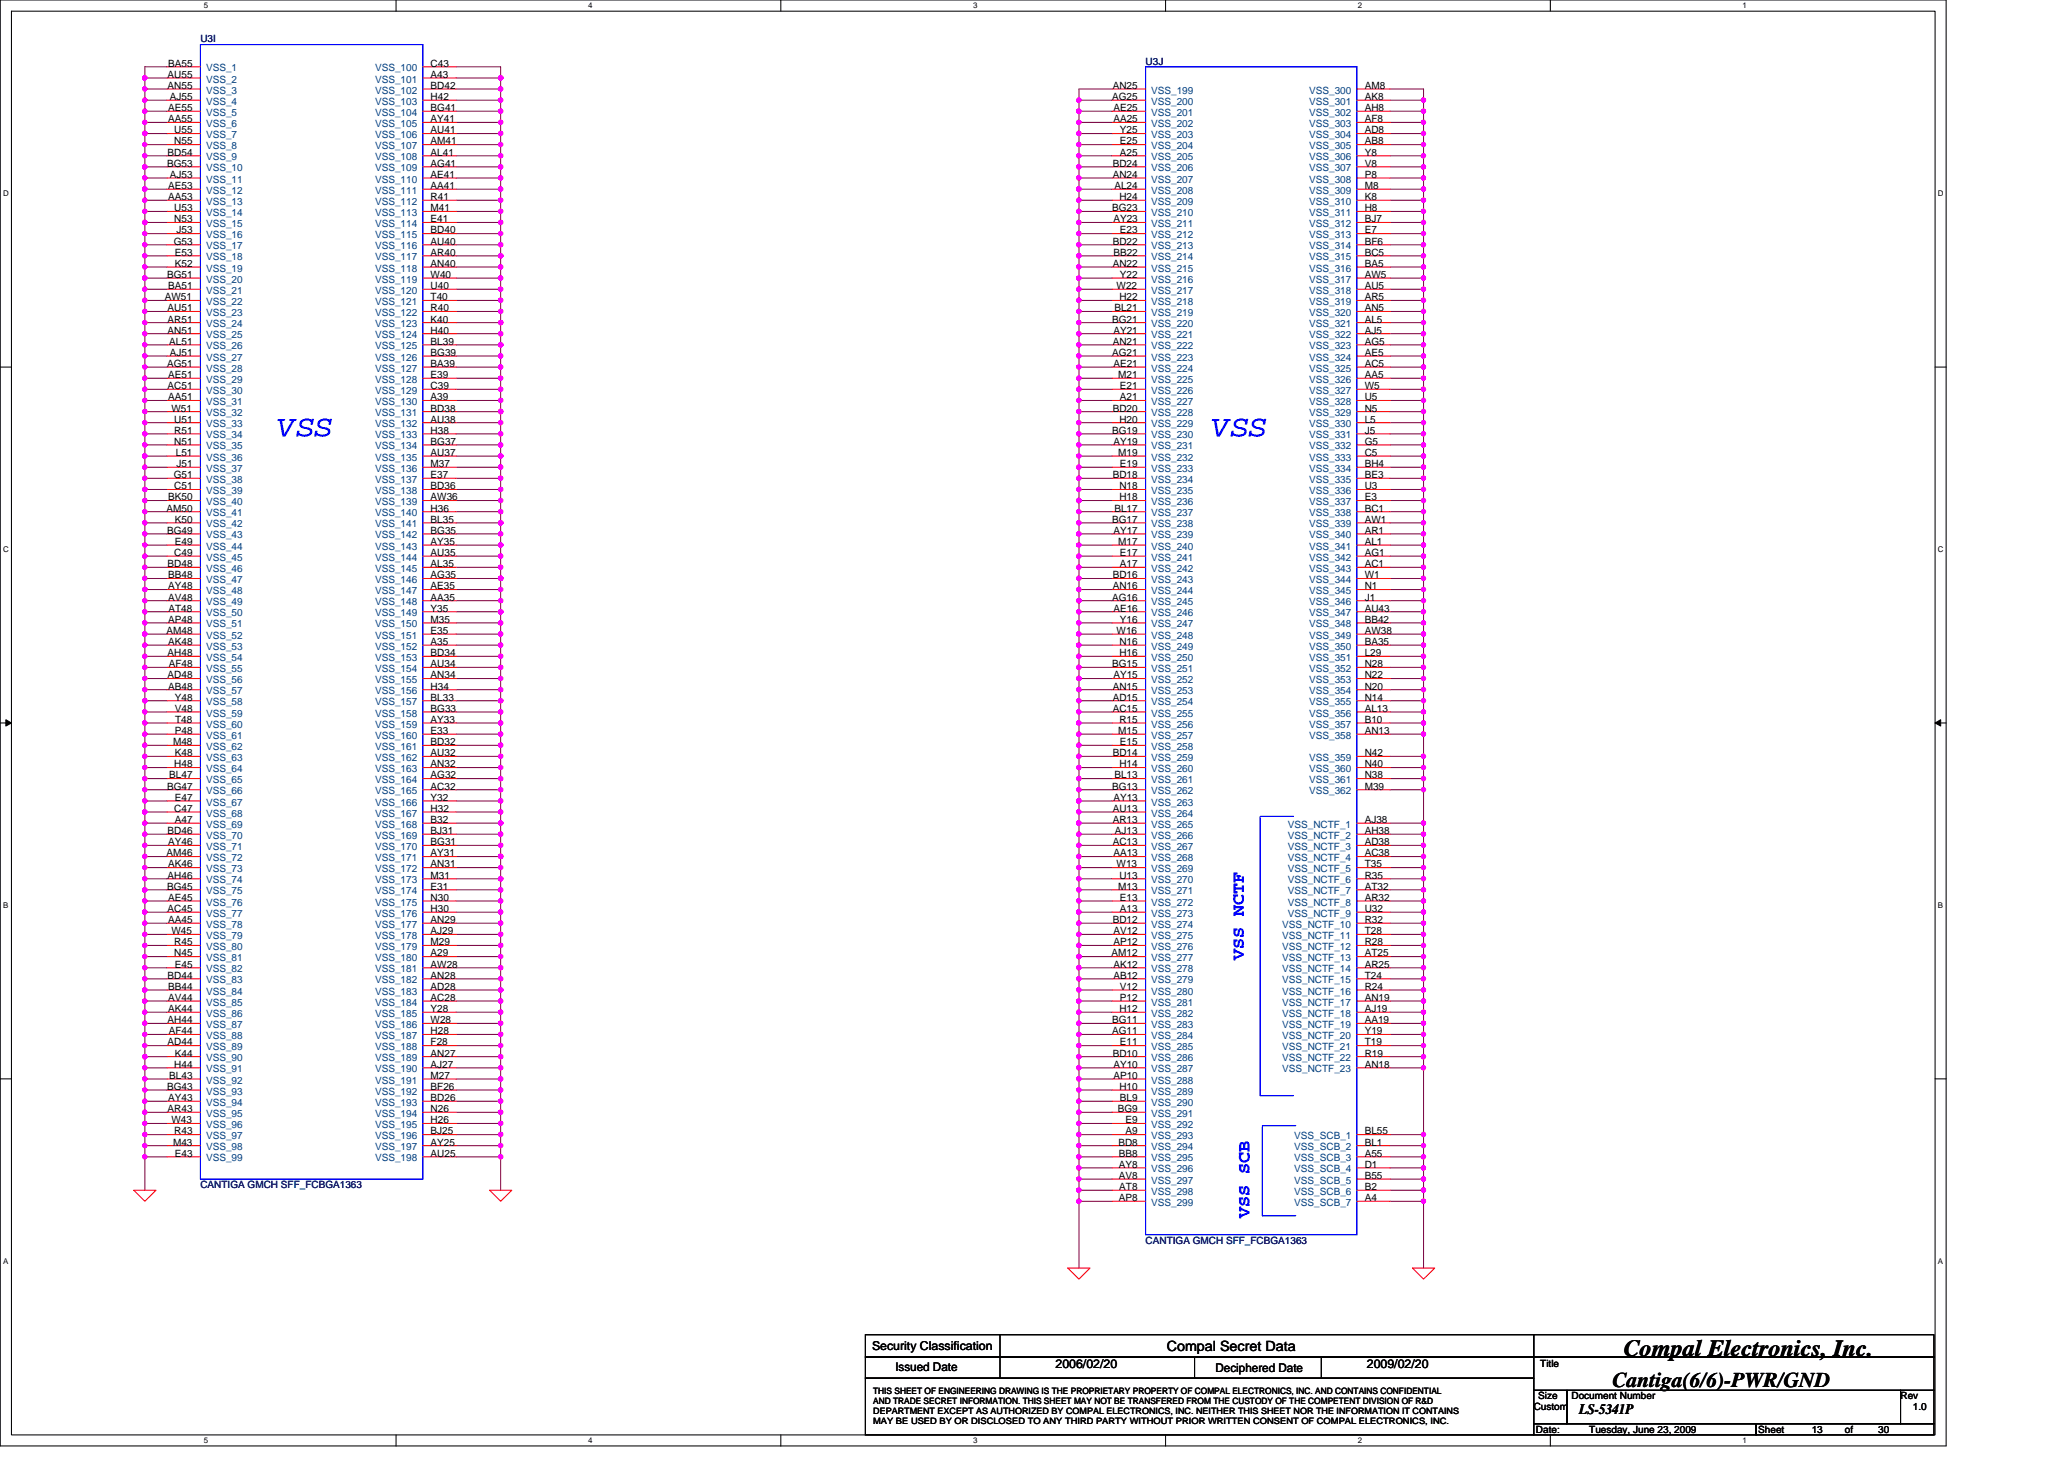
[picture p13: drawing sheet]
<svg xmlns="http://www.w3.org/2000/svg" width="297mm" height="210mm" viewBox="0 0 297 210" stroke-linecap="round" stroke-linejoin="round" font-family="sans-serif">
<defs><g id="words">
<g font-size="4.3" fill="#00f">
<text x="40" y="62.7">VSS</text>
<text x="174.5" y="62.7">VSS</text>
</g>
<text font-size="3.3" x="233.7" y="195.1">Compal Electronics, Inc.</text>
<text font-size="3" x="232.1" y="199.6">Cantiga(6/6)-PWR/GND</text>
<g font-size="2.5" fill="#00f">
<text x="179" y="138.1" transform="rotate(-90 179 138.1)">VSS NCTF</text>
<text x="179.8" y="175.2" transform="rotate(-90 179.8 175.2)">VSS SCB</text>
</g>
<text font-size="2.1" x="227.3" y="203.5">LS-5341P</text>
<text font-size="2" x="167.9" y="194.3">Compal Secret Data</text>
<g font-size="1.8">
<text x="125.5" y="194.2">Security Classification</text>
<text x="151.9" y="196.8">2006/02/20</text>
<text x="196.7" y="196.8">2009/02/20</text>
</g>
<g font-size="1.7">
<text x="128.9" y="197.3">Issued Date</text>
<text x="174.9" y="197.4">Deciphered Date</text>
</g>
<g font-size="1.4">
<text x="24.1" y="11.2">AU55</text>
<text x="24.2" y="9.6">BA55</text>
<text x="62" y="9.6">C43</text>
<text x="62" y="11.2">A43</text>
<text x="24.1" y="12.8">AN55</text>
<text x="24.2" y="16">AE55</text>
<text x="24.2" y="17.6">AA55</text>
<text x="24.4" y="14.4">AJ55</text>
<text x="62" y="12.8">BD42</text>
<text x="62" y="14.4">H42</text>
<text x="62" y="16">BG41</text>
<text x="62" y="17.6">AY41</text>
<text x="160.1" y="14.4">AG25</text>
<text x="160.1" y="12.8">AN25</text>
<text x="160.2" y="16">AE25</text>
<text x="160.2" y="17.6">AA25</text>
<text x="196.4" y="12.8">AM8</text>
<text x="196.4" y="14.4">AK8</text>
<text x="196.4" y="16">AH8</text>
<text x="196.4" y="17.6">AF8</text>
<text x="24" y="24">BG53</text>
<text x="24.1" y="22.4">BD54</text>
<text x="25.1" y="19.2">U55</text>
<text x="25.1" y="20.8">N55</text>
<text x="62" y="19.2">AU41</text>
<text x="62" y="20.8">AM41</text>
<text x="62" y="22.4">AL41</text>
<text x="62" y="24">AG41</text>
<text x="160.1" y="24">BD24</text>
<text x="161.2" y="19.2">Y25</text>
<text x="161.2" y="20.8">E25</text>
<text x="161.2" y="22.4">A25</text>
<text x="196.4" y="19.2">AD8</text>
<text x="196.4" y="20.8">AB8</text>
<text x="196.4" y="22.4">Y8</text>
<text x="196.4" y="24">V8</text>
<text x="24.2" y="27.2">AE53</text>
<text x="24.2" y="28.8">AA53</text>
<text x="24.4" y="25.6">AJ53</text>
<text x="62" y="25.6">AE41</text>
<text x="62" y="27.2">AA41</text>
<text x="62" y="28.8">R41</text>
<text x="160.1" y="25.6">AN24</text>
<text x="160.4" y="27.2">AL24</text>
<text x="161.1" y="28.8">H24</text>
<text x="196.4" y="25.6">P8</text>
<text x="196.4" y="27.2">M8</text>
<text x="196.4" y="28.8">K8</text>
<text x="25" y="35.2">G53</text>
<text x="25.1" y="30.4">U53</text>
<text x="25.1" y="32">N53</text>
<text x="25.4" y="33.6">J53</text>
<text x="62" y="30.4">M41</text>
<text x="62" y="32">E41</text>
<text x="62" y="33.6">BD40</text>
<text x="62" y="35.2">AU40</text>
<text x="160.1" y="30.4">BG23</text>
<text x="160.1" y="35.2">BD22</text>
<text x="160.2" y="32">AY23</text>
<text x="161.2" y="33.6">E23</text>
<text x="196.4" y="30.4">H8</text>
<text x="196.4" y="32">BJ7</text>
<text x="196.4" y="33.6">E7</text>
<text x="196.4" y="35.2">BF6</text>
<text x="24" y="40">BG51</text>
<text x="24.2" y="41.6">BA51</text>
<text x="25.2" y="38.4">K52</text>
<text x="25.2" y="36.8">E53</text>
<text x="62" y="36.8">AR40</text>
<text x="62" y="38.4">AN40</text>
<text x="62" y="40">W40</text>
<text x="62" y="41.6">U40</text>
<text x="160.1" y="38.4">AN22</text>
<text x="160.2" y="36.8">BB22</text>
<text x="160.7" y="41.6">W22</text>
<text x="161.2" y="40">Y22</text>
<text x="196.4" y="36.8">BC5</text>
<text x="196.4" y="38.4">BA5</text>
<text x="196.4" y="40">AW5</text>
<text x="196.4" y="41.6">AU5</text>
<text x="23.7" y="43.2">AW51</text>
<text x="24.1" y="44.8">AU51</text>
<text x="24.1" y="46.4">AR51</text>
<text x="24.1" y="48">AN51</text>
<text x="62" y="43.2">T40</text>
<text x="62" y="44.8">R40</text>
<text x="62" y="46.4">K40</text>
<text x="62" y="48">H40</text>
<text x="160.1" y="46.4">BG21</text>
<text x="160.2" y="48">AY21</text>
<text x="160.4" y="44.8">BL21</text>
<text x="161.1" y="43.2">H22</text>
<text x="196.4" y="43.2">AR5</text>
<text x="196.4" y="44.8">AN5</text>
<text x="196.4" y="46.4">AL5</text>
<text x="196.4" y="48">AJ5</text>
<text x="24" y="52.8">AG51</text>
<text x="24.4" y="49.6">AL51</text>
<text x="24.4" y="51.2">AJ51</text>
<text x="62" y="49.6">BL39</text>
<text x="62" y="51.2">BG39</text>
<text x="62" y="52.8">BA39</text>
<text x="160.1" y="51.2">AG21</text>
<text x="160.1" y="49.6">AN21</text>
<text x="160.2" y="52.8">AE21</text>
<text x="196.4" y="49.6">AG5</text>
<text x="196.4" y="51.2">AE5</text>
<text x="196.4" y="52.8">AC5</text>
<text x="24.1" y="56">AC51</text>
<text x="24.2" y="54.4">AE51</text>
<text x="24.2" y="57.6">AA51</text>
<text x="24.7" y="59.2">W51</text>
<text x="62" y="54.4">E39</text>
<text x="62" y="56">C39</text>
<text x="62" y="57.6">A39</text>
<text x="62" y="59.2">BD38</text>
<text x="160.1" y="59.2">BD20</text>
<text x="160.9" y="54.4">M21</text>
<text x="161.2" y="56">E21</text>
<text x="161.2" y="57.6">A21</text>
<text x="196.4" y="54.4">AA5</text>
<text x="196.4" y="56">W5</text>
<text x="196.4" y="57.6">U5</text>
<text x="196.4" y="59.2">N5</text>
<text x="25.1" y="60.8">U51</text>
<text x="25.1" y="62.4">R51</text>
<text x="25.1" y="64">N51</text>
<text x="25.3" y="65.6">L51</text>
<text x="62" y="60.8">AU38</text>
<text x="62" y="62.4">H38</text>
<text x="62" y="64">BG37</text>
<text x="62" y="65.6">AU37</text>
<text x="160.1" y="62.4">BG19</text>
<text x="160.2" y="64">AY19</text>
<text x="160.9" y="65.6">M19</text>
<text x="161.1" y="60.8">H20</text>
<text x="196.4" y="65.6">C5</text>
<text x="196.4" y="60.8">L5</text>
<text x="196.4" y="62.4">J5</text>
<text x="196.4" y="64">G5</text>
<text x="24.2" y="72">BK50</text>
<text x="25" y="68.8">G51</text>
<text x="25.1" y="70.4">C51</text>
<text x="25.4" y="67.2">J51</text>
<text x="62" y="67.2">M37</text>
<text x="62" y="68.8">E37</text>
<text x="62" y="70.4">BD36</text>
<text x="62" y="72">AW36</text>
<text x="160.1" y="68.8">BD18</text>
<text x="161.1" y="70.4">N18</text>
<text x="161.1" y="72">H18</text>
<text x="161.2" y="67.2">E19</text>
<text x="196.4" y="67.2">BH4</text>
<text x="196.4" y="68.8">BE3</text>
<text x="196.4" y="70.4">U3</text>
<text x="196.4" y="72">E3</text>
<text x="24" y="73.6">AM50</text>
<text x="24" y="76.8">BG49</text>
<text x="25.2" y="75.2">K50</text>
<text x="62" y="73.6">H36</text>
<text x="62" y="75.2">BL35</text>
<text x="62" y="76.8">BG35</text>
<text x="160.1" y="75.2">BG17</text>
<text x="160.2" y="76.8">AY17</text>
<text x="160.4" y="73.6">BL17</text>
<text x="196.4" y="73.6">BC1</text>
<text x="196.4" y="75.2">AW1</text>
<text x="196.4" y="76.8">AR1</text>
<text x="24.1" y="81.6">BD48</text>
<text x="24.2" y="83.2">BB48</text>
<text x="25.1" y="80">C49</text>
<text x="25.2" y="78.4">E49</text>
<text x="62" y="78.4">AY35</text>
<text x="62" y="80">AU35</text>
<text x="62" y="81.6">AL35</text>
<text x="62" y="83.2">AG35</text>
<text x="160.1" y="83.2">BD16</text>
<text x="160.9" y="78.4">M17</text>
<text x="161.2" y="80">E17</text>
<text x="161.2" y="81.6">A17</text>
<text x="196.4" y="78.4">AL1</text>
<text x="196.4" y="80">AG1</text>
<text x="196.4" y="81.6">AC1</text>
<text x="196.4" y="83.2">W1</text>
<text x="24.2" y="84.8">AY48</text>
<text x="24.2" y="86.4">AV48</text>
<text x="24.2" y="89.6">AP48</text>
<text x="24.3" y="88">AT48</text>
<text x="62" y="84.8">AE35</text>
<text x="62" y="86.4">AA35</text>
<text x="62" y="88">Y35</text>
<text x="62" y="89.6">M35</text>
<text x="160.1" y="86.4">AG16</text>
<text x="160.1" y="84.8">AN16</text>
<text x="160.2" y="88">AE16</text>
<text x="161.2" y="89.6">Y16</text>
<text x="196.4" y="88">AU43</text>
<text x="196.4" y="89.6">BB42</text>
<text x="196.4" y="84.8">N1</text>
<text x="196.4" y="86.4">J1</text>
<text x="24" y="91.2">AM48</text>
<text x="24.1" y="94.4">AH48</text>
<text x="24.2" y="92.8">AK48</text>
<text x="24.3" y="96">AF48</text>
<text x="62" y="91.2">E35</text>
<text x="62" y="92.8">A35</text>
<text x="62" y="94.4">BD34</text>
<text x="62" y="96">AU34</text>
<text x="160.1" y="96">BG15</text>
<text x="160.7" y="91.2">W16</text>
<text x="161.1" y="92.8">N16</text>
<text x="161.1" y="94.4">H16</text>
<text x="196.4" y="91.2">AW38</text>
<text x="196.4" y="92.8">BA35</text>
<text x="196.4" y="94.4">L29</text>
<text x="196.4" y="96">N28</text>
<text x="24.1" y="97.6">AD48</text>
<text x="24.2" y="99.2">AB48</text>
<text x="25.2" y="100.8">Y48</text>
<text x="62" y="97.6">AN34</text>
<text x="62" y="99.2">H34</text>
<text x="62" y="100.8">BL33</text>
<text x="160.1" y="99.2">AN15</text>
<text x="160.1" y="100.8">AD15</text>
<text x="160.2" y="97.6">AY15</text>
<text x="196.4" y="97.6">N22</text>
<text x="196.4" y="99.2">N20</text>
<text x="196.4" y="100.8">N14</text>
<text x="24.9" y="107.2">M48</text>
<text x="25.2" y="102.4">V48</text>
<text x="25.2" y="105.6">P48</text>
<text x="25.2" y="104">T48</text>
<text x="62" y="102.4">BG33</text>
<text x="62" y="104">AY33</text>
<text x="62" y="105.6">E33</text>
<text x="62" y="107.2">BD32</text>
<text x="160.1" y="102.4">AC15</text>
<text x="160.9" y="105.6">M15</text>
<text x="161.1" y="104">R15</text>
<text x="161.2" y="107.2">E15</text>
<text x="196.4" y="102.4">AL13</text>
<text x="196.4" y="104">B10</text>
<text x="196.4" y="105.6">AN13</text>
<text x="24" y="113.6">BG47</text>
<text x="24.4" y="112">BL47</text>
<text x="25.1" y="110.4">H48</text>
<text x="25.2" y="108.8">K48</text>
<text x="62" y="108.8">AU32</text>
<text x="62" y="110.4">AN32</text>
<text x="62" y="112">AG32</text>
<text x="62" y="113.6">AC32</text>
<text x="160.1" y="113.6">BG13</text>
<text x="160.1" y="108.8">BD14</text>
<text x="160.4" y="112">BL13</text>
<text x="161.1" y="110.4">H14</text>
<text x="196.4" y="108.8">N42</text>
<text x="196.4" y="110.4">N40</text>
<text x="196.4" y="112">N38</text>
<text x="196.4" y="113.6">M39</text>
<text x="24.1" y="120">BD46</text>
<text x="25.1" y="116.8">C47</text>
<text x="25.2" y="115.2">E47</text>
<text x="25.2" y="118.4">A47</text>
<text x="62" y="115.2">Y32</text>
<text x="62" y="118.4">B32</text>
<text x="62" y="116.8">H32</text>
<text x="62" y="120">BJ31</text>
<text x="160.1" y="116.8">AU13</text>
<text x="160.1" y="118.4">AR13</text>
<text x="160.2" y="115.2">AY13</text>
<text x="160.5" y="120">AJ13</text>
<text x="196.4" y="118.4">AJ38</text>
<text x="196.4" y="120">AH38</text>
<text x="24" y="123.2">AM46</text>
<text x="24.2" y="121.6">AY46</text>
<text x="24.2" y="124.8">AK46</text>
<text x="62" y="121.6">BG31</text>
<text x="62" y="124.8">AN31</text>
<text x="62" y="123.2">AY31</text>
<text x="160.1" y="121.6">AC13</text>
<text x="160.2" y="123.2">AA13</text>
<text x="160.7" y="124.8">W13</text>
<text x="196.4" y="121.6">AD38</text>
<text x="196.4" y="123.2">AC38</text>
<text x="196.4" y="124.8">T35</text>
<text x="24" y="128">BG45</text>
<text x="24.1" y="126.4">AH46</text>
<text x="24.1" y="131.2">AC45</text>
<text x="24.2" y="129.6">AE45</text>
<text x="62" y="129.6">N30</text>
<text x="62" y="128">E31</text>
<text x="62" y="131.2">H30</text>
<text x="62" y="126.4">M31</text>
<text x="160.9" y="128">M13</text>
<text x="161.1" y="126.4">U13</text>
<text x="161.2" y="129.6">E13</text>
<text x="161.2" y="131.2">A13</text>
<text x="196.4" y="126.4">R35</text>
<text x="196.4" y="128">AT32</text>
<text x="196.4" y="129.6">AR32</text>
<text x="196.4" y="131.2">U32</text>
<text x="24.2" y="132.8">AA45</text>
<text x="24.7" y="134.4">W45</text>
<text x="25.1" y="136">R45</text>
<text x="25.1" y="137.6">N45</text>
<text x="62" y="132.8">AN29</text>
<text x="62" y="136">M29</text>
<text x="62" y="134.4">AJ29</text>
<text x="62" y="137.6">A29</text>
<text x="160" y="137.6">AM12</text>
<text x="160.1" y="132.8">BD12</text>
<text x="160.2" y="134.4">AV12</text>
<text x="160.2" y="136">AP12</text>
<text x="196.4" y="132.8">R32</text>
<text x="196.4" y="134.4">T28</text>
<text x="196.4" y="136">R28</text>
<text x="196.4" y="137.6">AT25</text>
<text x="24.1" y="140.8">BD44</text>
<text x="24.2" y="142.4">BB44</text>
<text x="24.2" y="144">AV44</text>
<text x="25.2" y="139.2">E45</text>
<text x="62" y="140.8">AN28</text>
<text x="62" y="139.2">AW28</text>
<text x="62" y="142.4">AD28</text>
<text x="62" y="144">AC28</text>
<text x="160.2" y="139.2">AK12</text>
<text x="160.2" y="140.8">AB12</text>
<text x="161.2" y="142.4">V12</text>
<text x="161.2" y="144">P12</text>
<text x="196.4" y="139.2">AR25</text>
<text x="196.4" y="140.8">T24</text>
<text x="196.4" y="142.4">R24</text>
<text x="196.4" y="144">AN19</text>
<text x="24.1" y="147.2">AH44</text>
<text x="24.2" y="145.6">AK44</text>
<text x="24.3" y="148.8">AF44</text>
<text x="62" y="145.6">Y28</text>
<text x="62" y="147.2">W28</text>
<text x="62" y="148.8">H28</text>
<text x="160.1" y="147.2">BG11</text>
<text x="160.1" y="148.8">AG11</text>
<text x="161.1" y="145.6">H12</text>
<text x="196.4" y="145.6">AJ19</text>
<text x="196.4" y="147.2">AA19</text>
<text x="196.4" y="148.8">Y19</text>
<text x="24.1" y="150.4">AD44</text>
<text x="24.4" y="155.2">BL43</text>
<text x="25.1" y="153.6">H44</text>
<text x="25.2" y="152">K44</text>
<text x="62" y="150.4">F28</text>
<text x="62" y="152">AN27</text>
<text x="62" y="153.6">AJ27</text>
<text x="62" y="155.2">M27</text>
<text x="160.1" y="152">BD10</text>
<text x="160.2" y="153.6">AY10</text>
<text x="160.2" y="155.2">AP10</text>
<text x="161.2" y="150.4">E11</text>
<text x="196.4" y="150.4">T19</text>
<text x="196.4" y="152">R19</text>
<text x="196.4" y="153.6">AN18</text>
<text x="24" y="156.8">BG43</text>
<text x="24.1" y="160">AR43</text>
<text x="24.2" y="158.4">AY43</text>
<text x="24.7" y="161.6">W43</text>
<text x="62" y="156.8">BF26</text>
<text x="62" y="158.4">BD26</text>
<text x="62" y="160">N26</text>
<text x="62" y="161.6">H26</text>
<text x="160.9" y="160">BG9</text>
<text x="161.1" y="156.8">H10</text>
<text x="161.2" y="158.4">BL9</text>
<text x="162" y="161.6">E9</text>
<text x="24.9" y="164.8">M43</text>
<text x="25.1" y="163.2">R43</text>
<text x="25.2" y="166.4">E43</text>
<text x="62" y="163.2">BJ25</text>
<text x="62" y="164.8">AY25</text>
<text x="62" y="166.4">AU25</text>
<text x="160.9" y="164.8">BD8</text>
<text x="161" y="166.4">BB8</text>
<text x="161" y="168">AY8</text>
<text x="162" y="163.2">A9</text>
<text x="196.4" y="163.2">BL55</text>
<text x="196.4" y="164.8">BL1</text>
<text x="196.4" y="166.4">A55</text>
<text x="196.4" y="168">D1</text>
<text x="161" y="169.6">AV8</text>
<text x="161" y="172.8">AP8</text>
<text x="161.1" y="171.2">AT8</text>
<text x="196.4" y="169.6">B55</text>
<text x="196.4" y="171.2">B2</text>
<text x="196.4" y="172.8">A4</text>
<text x="221.7" y="196.7">Title</text>
<text x="220.7" y="202.9">Custom</text>
<text x="221.4" y="201.3">Size</text>
<text x="226.2" y="201.3">Document Number</text>
<text x="273.5" y="201.3">Rev</text>
<text x="275.3" y="202.9">1.0</text>
<text x="221" y="206.1">Date:</text>
<text x="228.7" y="206.1">Tuesday, June 23, 2009</text>
<text x="253" y="206.1">Sheet</text>
<text x="260.7" y="206.1">13</text>
<text x="265.5" y="206.1">of</text>
<text x="270.3" y="206.1">30</text>
</g>
<g font-size="1.4" fill="#000080">
<text x="28.8" y="6.1">U3I</text>
<text x="164.9" y="9.3">U3J</text>
<text x="28.8" y="170.9">CANTIGA GMCH SFF_FCBGA1363</text>
<text x="164.9" y="178.9">CANTIGA GMCH SFF_FCBGA1363</text>
</g>
<g font-size="1.4" fill="#004080">
<text x="29.7" y="10.3">VSS_1</text>
<text x="29.7" y="11.9">VSS_2</text>
<text x="54" y="10.3">VSS_100</text>
<text x="54" y="11.9">VSS_101</text>
<text x="29.7" y="13.5">VSS_3</text>
<text x="29.7" y="15.1">VSS_4</text>
<text x="29.7" y="16.7">VSS_5</text>
<text x="54" y="13.5">VSS_102</text>
<text x="54" y="15.1">VSS_103</text>
<text x="54" y="16.7">VSS_104</text>
<text x="165.7" y="13.5">VSS_199</text>
<text x="165.7" y="15.1">VSS_200</text>
<text x="165.7" y="16.7">VSS_201</text>
<text x="188.4" y="13.5">VSS_300</text>
<text x="188.4" y="15.1">VSS_301</text>
<text x="188.4" y="16.7">VSS_302</text>
<text x="29.7" y="18.3">VSS_6</text>
<text x="29.7" y="19.9">VSS_7</text>
<text x="29.7" y="21.5">VSS_8</text>
<text x="29.7" y="23.1">VSS_9</text>
<text x="54" y="18.3">VSS_105</text>
<text x="54" y="19.9">VSS_106</text>
<text x="54" y="21.5">VSS_107</text>
<text x="54" y="23.1">VSS_108</text>
<text x="165.7" y="18.3">VSS_202</text>
<text x="165.7" y="19.9">VSS_203</text>
<text x="165.7" y="21.5">VSS_204</text>
<text x="165.7" y="23.1">VSS_205</text>
<text x="188.4" y="18.3">VSS_303</text>
<text x="188.4" y="19.9">VSS_304</text>
<text x="188.4" y="21.5">VSS_305</text>
<text x="188.4" y="23.1">VSS_306</text>
<text x="29.7" y="24.7">VSS_10</text>
<text x="29.7" y="26.3">VSS_11</text>
<text x="29.7" y="27.9">VSS_12</text>
<text x="29.7" y="29.5">VSS_13</text>
<text x="54" y="24.7">VSS_109</text>
<text x="54" y="26.3">VSS_110</text>
<text x="54" y="27.9">VSS_111</text>
<text x="54" y="29.5">VSS_112</text>
<text x="165.7" y="24.7">VSS_206</text>
<text x="165.7" y="26.3">VSS_207</text>
<text x="165.7" y="27.9">VSS_208</text>
<text x="165.7" y="29.5">VSS_209</text>
<text x="188.4" y="24.7">VSS_307</text>
<text x="188.4" y="26.3">VSS_308</text>
<text x="188.4" y="27.9">VSS_309</text>
<text x="188.4" y="29.5">VSS_310</text>
<text x="29.7" y="31.1">VSS_14</text>
<text x="29.7" y="32.7">VSS_15</text>
<text x="29.7" y="34.3">VSS_16</text>
<text x="29.7" y="35.9">VSS_17</text>
<text x="54" y="31.1">VSS_113</text>
<text x="54" y="32.7">VSS_114</text>
<text x="54" y="34.3">VSS_115</text>
<text x="54" y="35.9">VSS_116</text>
<text x="165.7" y="31.1">VSS_210</text>
<text x="165.7" y="34.3">VSS_212</text>
<text x="165.7" y="35.9">VSS_213</text>
<text x="165.7" y="32.7">VSS_211</text>
<text x="188.4" y="31.1">VSS_311</text>
<text x="188.4" y="32.7">VSS_312</text>
<text x="188.4" y="34.3">VSS_313</text>
<text x="188.4" y="35.9">VSS_314</text>
<text x="29.7" y="39.1">VSS_19</text>
<text x="29.7" y="40.7">VSS_20</text>
<text x="29.7" y="37.5">VSS_18</text>
<text x="54" y="37.5">VSS_117</text>
<text x="54" y="39.1">VSS_118</text>
<text x="54" y="40.7">VSS_119</text>
<text x="165.7" y="37.5">VSS_214</text>
<text x="165.7" y="39.1">VSS_215</text>
<text x="165.7" y="40.7">VSS_216</text>
<text x="188.4" y="37.5">VSS_315</text>
<text x="188.4" y="39.1">VSS_316</text>
<text x="188.4" y="40.7">VSS_317</text>
<text x="29.7" y="42.3">VSS_21</text>
<text x="29.7" y="43.9">VSS_22</text>
<text x="29.7" y="45.5">VSS_23</text>
<text x="29.7" y="47.1">VSS_24</text>
<text x="54" y="42.3">VSS_120</text>
<text x="54" y="43.9">VSS_121</text>
<text x="54" y="45.5">VSS_122</text>
<text x="54" y="47.1">VSS_123</text>
<text x="165.7" y="42.3">VSS_217</text>
<text x="165.7" y="43.9">VSS_218</text>
<text x="165.7" y="47.1">VSS_220</text>
<text x="165.7" y="45.5">VSS_219</text>
<text x="188.4" y="42.3">VSS_318</text>
<text x="188.4" y="43.9">VSS_319</text>
<text x="188.4" y="45.5">VSS_320</text>
<text x="188.4" y="47.1">VSS_321</text>
<text x="29.7" y="48.7">VSS_25</text>
<text x="29.7" y="50.3">VSS_26</text>
<text x="29.7" y="51.9">VSS_27</text>
<text x="29.7" y="53.5">VSS_28</text>
<text x="54" y="48.7">VSS_124</text>
<text x="54" y="50.3">VSS_125</text>
<text x="54" y="51.9">VSS_126</text>
<text x="54" y="53.5">VSS_127</text>
<text x="165.7" y="48.7">VSS_221</text>
<text x="165.7" y="50.3">VSS_222</text>
<text x="165.7" y="51.9">VSS_223</text>
<text x="165.7" y="53.5">VSS_224</text>
<text x="188.4" y="48.7">VSS_322</text>
<text x="188.4" y="50.3">VSS_323</text>
<text x="188.4" y="51.9">VSS_324</text>
<text x="188.4" y="53.5">VSS_325</text>
<text x="29.7" y="55.1">VSS_29</text>
<text x="29.7" y="56.7">VSS_30</text>
<text x="29.7" y="58.3">VSS_31</text>
<text x="29.7" y="59.9">VSS_32</text>
<text x="54" y="55.1">VSS_128</text>
<text x="54" y="56.7">VSS_129</text>
<text x="54" y="58.3">VSS_130</text>
<text x="54" y="59.9">VSS_131</text>
<text x="165.7" y="55.1">VSS_225</text>
<text x="165.7" y="56.7">VSS_226</text>
<text x="165.7" y="58.3">VSS_227</text>
<text x="165.7" y="59.9">VSS_228</text>
<text x="188.4" y="55.1">VSS_326</text>
<text x="188.4" y="56.7">VSS_327</text>
<text x="188.4" y="58.3">VSS_328</text>
<text x="188.4" y="59.9">VSS_329</text>
<text x="29.7" y="61.5">VSS_33</text>
<text x="29.7" y="63.1">VSS_34</text>
<text x="29.7" y="64.7">VSS_35</text>
<text x="54" y="61.5">VSS_132</text>
<text x="54" y="63.1">VSS_133</text>
<text x="54" y="64.7">VSS_134</text>
<text x="165.7" y="63.1">VSS_230</text>
<text x="165.7" y="64.7">VSS_231</text>
<text x="165.7" y="61.5">VSS_229</text>
<text x="188.4" y="61.5">VSS_330</text>
<text x="188.4" y="63.1">VSS_331</text>
<text x="188.4" y="64.7">VSS_332</text>
<text x="29.7" y="66.3">VSS_36</text>
<text x="29.7" y="67.9">VSS_37</text>
<text x="29.7" y="69.5">VSS_38</text>
<text x="29.7" y="71.1">VSS_39</text>
<text x="54" y="66.3">VSS_135</text>
<text x="54" y="67.9">VSS_136</text>
<text x="54" y="69.5">VSS_137</text>
<text x="54" y="71.1">VSS_138</text>
<text x="165.7" y="66.3">VSS_232</text>
<text x="165.7" y="67.9">VSS_233</text>
<text x="165.7" y="69.5">VSS_234</text>
<text x="165.7" y="71.1">VSS_235</text>
<text x="188.4" y="66.3">VSS_333</text>
<text x="188.4" y="67.9">VSS_334</text>
<text x="188.4" y="69.5">VSS_335</text>
<text x="188.4" y="71.1">VSS_336</text>
<text x="29.7" y="72.7">VSS_40</text>
<text x="29.7" y="74.3">VSS_41</text>
<text x="29.7" y="75.9">VSS_42</text>
<text x="29.7" y="77.5">VSS_43</text>
<text x="54" y="72.7">VSS_139</text>
<text x="54" y="74.3">VSS_140</text>
<text x="54" y="75.9">VSS_141</text>
<text x="54" y="77.5">VSS_142</text>
<text x="165.7" y="72.7">VSS_236</text>
<text x="165.7" y="74.3">VSS_237</text>
<text x="165.7" y="75.9">VSS_238</text>
<text x="165.7" y="77.5">VSS_239</text>
<text x="188.4" y="72.7">VSS_337</text>
<text x="188.4" y="74.3">VSS_338</text>
<text x="188.4" y="75.9">VSS_339</text>
<text x="188.4" y="77.5">VSS_340</text>
<text x="29.7" y="79.1">VSS_44</text>
<text x="29.7" y="80.7">VSS_45</text>
<text x="29.7" y="82.3">VSS_46</text>
<text x="29.7" y="83.9">VSS_47</text>
<text x="54" y="79.1">VSS_143</text>
<text x="54" y="80.7">VSS_144</text>
<text x="54" y="82.3">VSS_145</text>
<text x="54" y="83.9">VSS_146</text>
<text x="165.7" y="79.1">VSS_240</text>
<text x="165.7" y="80.7">VSS_241</text>
<text x="165.7" y="83.9">VSS_243</text>
<text x="165.7" y="82.3">VSS_242</text>
<text x="188.4" y="79.1">VSS_341</text>
<text x="188.4" y="80.7">VSS_342</text>
<text x="188.4" y="82.3">VSS_343</text>
<text x="188.4" y="83.9">VSS_344</text>
<text x="29.7" y="85.5">VSS_48</text>
<text x="29.7" y="87.1">VSS_49</text>
<text x="29.7" y="88.7">VSS_50</text>
<text x="54" y="85.5">VSS_147</text>
<text x="54" y="87.1">VSS_148</text>
<text x="54" y="88.7">VSS_149</text>
<text x="165.7" y="85.5">VSS_244</text>
<text x="165.7" y="87.1">VSS_245</text>
<text x="165.7" y="88.7">VSS_246</text>
<text x="188.4" y="88.7">VSS_347</text>
<text x="188.4" y="85.5">VSS_345</text>
<text x="188.4" y="87.1">VSS_346</text>
<text x="29.7" y="90.3">VSS_51</text>
<text x="29.7" y="91.9">VSS_52</text>
<text x="29.7" y="93.5">VSS_53</text>
<text x="29.7" y="95.1">VSS_54</text>
<text x="54" y="90.3">VSS_150</text>
<text x="54" y="91.9">VSS_151</text>
<text x="54" y="93.5">VSS_152</text>
<text x="54" y="95.1">VSS_153</text>
<text x="165.7" y="90.3">VSS_247</text>
<text x="165.7" y="91.9">VSS_248</text>
<text x="165.7" y="93.5">VSS_249</text>
<text x="165.7" y="95.1">VSS_250</text>
<text x="188.4" y="90.3">VSS_348</text>
<text x="188.4" y="91.9">VSS_349</text>
<text x="188.4" y="93.5">VSS_350</text>
<text x="188.4" y="95.1">VSS_351</text>
<text x="29.7" y="96.7">VSS_55</text>
<text x="29.7" y="98.3">VSS_56</text>
<text x="29.7" y="99.9">VSS_57</text>
<text x="29.7" y="101.5">VSS_58</text>
<text x="54" y="96.7">VSS_154</text>
<text x="54" y="98.3">VSS_155</text>
<text x="54" y="99.9">VSS_156</text>
<text x="54" y="101.5">VSS_157</text>
<text x="165.7" y="96.7">VSS_251</text>
<text x="165.7" y="98.3">VSS_252</text>
<text x="165.7" y="99.9">VSS_253</text>
<text x="165.7" y="101.5">VSS_254</text>
<text x="188.4" y="96.7">VSS_352</text>
<text x="188.4" y="98.3">VSS_353</text>
<text x="188.4" y="99.9">VSS_354</text>
<text x="188.4" y="101.5">VSS_355</text>
<text x="29.7" y="103.1">VSS_59</text>
<text x="29.7" y="104.7">VSS_60</text>
<text x="29.7" y="106.3">VSS_61</text>
<text x="29.7" y="107.9">VSS_62</text>
<text x="54" y="103.1">VSS_158</text>
<text x="54" y="104.7">VSS_159</text>
<text x="54" y="106.3">VSS_160</text>
<text x="54" y="107.9">VSS_161</text>
<text x="165.7" y="107.9">VSS_258</text>
<text x="165.7" y="106.3">VSS_257</text>
<text x="165.7" y="104.7">VSS_256</text>
<text x="165.7" y="103.1">VSS_255</text>
<text x="188.4" y="103.1">VSS_356</text>
<text x="188.4" y="104.7">VSS_357</text>
<text x="188.4" y="106.3">VSS_358</text>
<text x="29.7" y="109.5">VSS_63</text>
<text x="29.7" y="111.1">VSS_64</text>
<text x="29.7" y="112.7">VSS_65</text>
<text x="54" y="109.5">VSS_162</text>
<text x="54" y="111.1">VSS_163</text>
<text x="54" y="112.7">VSS_164</text>
<text x="165.7" y="112.7">VSS_261</text>
<text x="165.7" y="111.1">VSS_260</text>
<text x="165.7" y="109.5">VSS_259</text>
<text x="188.4" y="109.5">VSS_359</text>
<text x="188.4" y="111.1">VSS_360</text>
<text x="188.4" y="112.7">VSS_361</text>
<text x="29.7" y="114.3">VSS_66</text>
<text x="29.7" y="115.9">VSS_67</text>
<text x="29.7" y="117.5">VSS_68</text>
<text x="29.7" y="119.1">VSS_69</text>
<text x="54" y="114.3">VSS_165</text>
<text x="54" y="115.9">VSS_166</text>
<text x="54" y="119.1">VSS_168</text>
<text x="54" y="117.5">VSS_167</text>
<text x="165.7" y="114.3">VSS_262</text>
<text x="165.7" y="115.9">VSS_263</text>
<text x="165.7" y="117.5">VSS_264</text>
<text x="165.7" y="119.1">VSS_265</text>
<text x="185.3" y="119.1">VSS_NCTF_1</text>
<text x="188.4" y="114.3">VSS_362</text>
<text x="29.7" y="120.7">VSS_70</text>
<text x="29.7" y="122.3">VSS_71</text>
<text x="29.7" y="123.9">VSS_72</text>
<text x="29.7" y="125.5">VSS_73</text>
<text x="54" y="122.3">VSS_170</text>
<text x="54" y="125.5">VSS_172</text>
<text x="54" y="120.7">VSS_169</text>
<text x="54" y="123.9">VSS_171</text>
<text x="165.7" y="120.7">VSS_266</text>
<text x="165.7" y="122.3">VSS_267</text>
<text x="165.7" y="123.9">VSS_268</text>
<text x="165.7" y="125.5">VSS_269</text>
<text x="185.3" y="120.7">VSS_NCTF_2</text>
<text x="185.3" y="122.3">VSS_NCTF_3</text>
<text x="185.3" y="123.9">VSS_NCTF_4</text>
<text x="185.3" y="125.5">VSS_NCTF_5</text>
<text x="29.7" y="127.1">VSS_74</text>
<text x="29.7" y="128.7">VSS_75</text>
<text x="29.7" y="130.3">VSS_76</text>
<text x="29.7" y="131.9">VSS_77</text>
<text x="54" y="130.3">VSS_175</text>
<text x="54" y="128.7">VSS_174</text>
<text x="54" y="131.9">VSS_176</text>
<text x="54" y="127.1">VSS_173</text>
<text x="165.7" y="127.1">VSS_270</text>
<text x="165.7" y="128.7">VSS_271</text>
<text x="165.7" y="130.3">VSS_272</text>
<text x="165.7" y="131.9">VSS_273</text>
<text x="185.3" y="127.1">VSS_NCTF_6</text>
<text x="185.3" y="128.7">VSS_NCTF_7</text>
<text x="185.3" y="130.3">VSS_NCTF_8</text>
<text x="185.3" y="131.9">VSS_NCTF_9</text>
<text x="29.7" y="133.5">VSS_78</text>
<text x="29.7" y="135.1">VSS_79</text>
<text x="29.7" y="136.7">VSS_80</text>
<text x="54" y="133.5">VSS_177</text>
<text x="54" y="136.7">VSS_179</text>
<text x="54" y="135.1">VSS_178</text>
<text x="165.7" y="133.5">VSS_274</text>
<text x="165.7" y="135.1">VSS_275</text>
<text x="165.7" y="136.7">VSS_276</text>
<text x="184.5" y="133.5">VSS_NCTF_10</text>
<text x="184.5" y="135.1">VSS_NCTF_11</text>
<text x="184.5" y="136.7">VSS_NCTF_12</text>
<text x="29.7" y="138.3">VSS_81</text>
<text x="29.7" y="139.9">VSS_82</text>
<text x="29.7" y="141.5">VSS_83</text>
<text x="29.7" y="143.1">VSS_84</text>
<text x="54" y="141.5">VSS_182</text>
<text x="54" y="139.9">VSS_181</text>
<text x="54" y="138.3">VSS_180</text>
<text x="54" y="143.1">VSS_183</text>
<text x="165.7" y="138.3">VSS_277</text>
<text x="165.7" y="139.9">VSS_278</text>
<text x="165.7" y="141.5">VSS_279</text>
<text x="165.7" y="143.1">VSS_280</text>
<text x="184.5" y="138.3">VSS_NCTF_13</text>
<text x="184.5" y="139.9">VSS_NCTF_14</text>
<text x="184.5" y="141.5">VSS_NCTF_15</text>
<text x="184.5" y="143.1">VSS_NCTF_16</text>
<text x="29.7" y="144.7">VSS_85</text>
<text x="29.7" y="146.3">VSS_86</text>
<text x="29.7" y="147.9">VSS_87</text>
<text x="29.7" y="149.5">VSS_88</text>
<text x="54" y="144.7">VSS_184</text>
<text x="54" y="146.3">VSS_185</text>
<text x="54" y="147.9">VSS_186</text>
<text x="54" y="149.5">VSS_187</text>
<text x="165.7" y="144.7">VSS_281</text>
<text x="165.7" y="146.3">VSS_282</text>
<text x="165.7" y="147.9">VSS_283</text>
<text x="165.7" y="149.5">VSS_284</text>
<text x="184.5" y="144.7">VSS_NCTF_17</text>
<text x="184.5" y="146.3">VSS_NCTF_18</text>
<text x="184.5" y="147.9">VSS_NCTF_19</text>
<text x="184.5" y="149.5">VSS_NCTF_20</text>
<text x="29.7" y="151.1">VSS_89</text>
<text x="29.7" y="152.7">VSS_90</text>
<text x="29.7" y="154.3">VSS_91</text>
<text x="29.7" y="155.9">VSS_92</text>
<text x="54" y="151.1">VSS_188</text>
<text x="54" y="152.7">VSS_189</text>
<text x="54" y="154.3">VSS_190</text>
<text x="54" y="155.9">VSS_191</text>
<text x="165.7" y="151.1">VSS_285</text>
<text x="165.7" y="152.7">VSS_286</text>
<text x="165.7" y="154.3">VSS_287</text>
<text x="165.7" y="155.9">VSS_288</text>
<text x="184.5" y="151.1">VSS_NCTF_21</text>
<text x="184.5" y="152.7">VSS_NCTF_22</text>
<text x="184.5" y="154.3">VSS_NCTF_23</text>
<text x="29.7" y="157.5">VSS_93</text>
<text x="29.7" y="159.1">VSS_94</text>
<text x="29.7" y="160.7">VSS_95</text>
<text x="54" y="157.5">VSS_192</text>
<text x="54" y="159.1">VSS_193</text>
<text x="54" y="160.7">VSS_194</text>
<text x="165.7" y="157.5">VSS_289</text>
<text x="165.7" y="159.1">VSS_290</text>
<text x="165.7" y="160.7">VSS_291</text>
<text x="29.7" y="163.9">VSS_97</text>
<text x="29.7" y="162.3">VSS_96</text>
<text x="29.7" y="167.1">VSS_99</text>
<text x="29.7" y="165.5">VSS_98</text>
<text x="54" y="162.3">VSS_195</text>
<text x="54" y="163.9">VSS_196</text>
<text x="54" y="165.5">VSS_197</text>
<text x="54" y="167.1">VSS_198</text>
<text x="165.7" y="162.3">VSS_292</text>
<text x="165.7" y="163.9">VSS_293</text>
<text x="165.7" y="165.5">VSS_294</text>
<text x="165.7" y="167.1">VSS_295</text>
<text x="186.3" y="163.9">VSS_SCB_1</text>
<text x="186.3" y="165.5">VSS_SCB_2</text>
<text x="186.3" y="167.1">VSS_SCB_3</text>
<text x="165.7" y="168.7">VSS_296</text>
<text x="165.7" y="170.3">VSS_297</text>
<text x="165.7" y="171.9">VSS_298</text>
<text x="165.7" y="173.5">VSS_299</text>
<text x="186.3" y="168.7">VSS_SCB_4</text>
<text x="186.3" y="170.3">VSS_SCB_5</text>
<text x="186.3" y="171.9">VSS_SCB_6</text>
<text x="186.3" y="173.5">VSS_SCB_7</text>
</g>
<g font-size="1.3">
<text x="125.7" y="200.5">THIS SHEET OF ENGINEERING DRAWING IS THE PROPRIETARY PROPERTY OF COMPAL ELECTRONICS, INC. AND CONTAINS CONFIDENTIAL</text>
<text x="125.7" y="202">AND TRADE SECRET INFORMATION. THIS SHEET MAY NOT BE TRANSFERED FROM THE CUSTODY OF THE COMPETENT DIVISION OF R&amp;D</text>
<text x="125.7" y="203.5">DEPARTMENT EXCEPT AS AUTHORIZED BY COMPAL ELECTRONICS, INC. NEITHER THIS SHEET NOR THE INFORMATION IT CONTAINS</text>
<text x="125.7" y="204.9">MAY BE USED BY OR DISCLOSED TO ANY THIRD PARTY WITHOUT PRIOR WRITTEN CONSENT OF COMPAL ELECTRONICS, INC.</text>
</g>
<g font-size="1.1">
<text x="29.3" y="1.2">5</text>
<text x="84.7" y="1.2">4</text>
<text x="140" y="1.2">3</text>
<text x="195.4" y="1.2">2</text>
<text x="250.8" y="1.2">1</text>
<text x=".4" y="28.2">D</text>
<text x="278.9" y="28.2">D</text>
<text x=".4" y="79.4">C</text>
<text x="278.9" y="79.4">C</text>
<text x=".4" y="130.6">B</text>
<text x="278.9" y="130.6">B</text>
<text x=".4" y="181.8">A</text>
<text x="278.9" y="181.8">A</text>
<text x="29.3" y="207.6">5</text>
<text x="84.7" y="207.6">4</text>
<text x="140" y="207.6">3</text>
<text x="195.4" y="207.6">2</text>
<text x="250.8" y="207.6">1</text>
</g>
</g></defs>
<path d="M0 0h280.1v208h-280.1zM1.6 1.6h276.9v204.8h-276.9z" fill="none" stroke="#000" stroke-width=".15"/>
<g fill="#fff">
<path d="M29.3 .2h.6v1.2h-.6z"/>
<path d="M29.3 206.6h.6v1.3h-.6z"/>
</g>
<path d="M57 0v1.6M57 206.4v1.6" fill="none" stroke="#000" stroke-width=".15"/>
<g fill="#fff">
<path d="M84.7 .2h.6v1.2h-.6z"/>
<path d="M84.7 206.6h.6v1.3h-.6z"/>
</g>
<path d="M112.4 0v1.6M112.4 206.4v1.6" fill="none" stroke="#000" stroke-width=".15"/>
<g fill="#fff">
<path d="M140 .2h.6v1.2h-.6z"/>
<path d="M140 206.6h.6v1.3h-.6z"/>
</g>
<path d="M167.7 0v1.6M167.7 206.4v1.6" fill="none" stroke="#000" stroke-width=".15"/>
<g fill="#fff">
<path d="M195.4 .2h.6v1.2h-.6z"/>
<path d="M195.4 206.6h.6v1.3h-.6z"/>
</g>
<path d="M223.1 0v1.6M223.1 206.4v1.6" fill="none" stroke="#000" stroke-width=".15"/>
<g fill="#fff">
<path d="M250.8 .2h.6v1.2h-.6z"/>
<path d="M250.8 206.6h.6v1.3h-.6z"/>
<path d="M.4 27.2h.8v1.3h-.8z"/>
<path d="M278.9 27.2h.8v1.3h-.8z"/>
<path d="M.4 78.4h.8v1.3h-.8z"/>
<path d="M278.9 78.4h.8v1.3h-.8z"/>
</g>
<path d="M0 52.8h1.6M278.5 52.8h1.6" fill="none" stroke="#000" stroke-width=".15"/>
<g fill="#fff">
<path d="M.4 129.6h.8v1.3h-.8z"/>
<path d="M278.9 129.6h.7v1.3h-.7z"/>
</g>
<path d="M0 104h1.6M278.5 104h1.6" fill="none" stroke="#000" stroke-width=".15"/>
<path d="M.8 103.5l.8 .5-.8 .5zM278.5 104l.8-.5v1z" fill="#000" stroke="#000" stroke-width=".14"/>
<g fill="#fff">
<path d="M.4 180.8h.8v1.3h-.8z"/>
<path d="M278.9 180.8h.7v1.3h-.7z"/>
</g>
<g fill="none" stroke="#000" stroke-width=".15">
<path d="M0 155.2h1.6M278.5 155.2h1.6M124.5 192h96.2v3.2h-96.2zM124.5 195.2h96.2v3.1h-96.2zM124.5 198.3h96.2v8.1h-96.2zM143.9 192v6.3M171.9 195.2v3.1M190.2 195.2v3.1M220.7 192h57.6v3.2h-57.6zM220.7 195.2h57.6v4.8h-57.6zM220.7 200h4.8v4.8h-4.8zM220.7 204.8h32v1.6h-32z"/>
<path d="M225.5 200h48v4.8h-48zM252.7 204.8h25.6v1.6h-25.6zM273.5 200h4.8v4.8h-4.8z"/>
</g>
<g fill="none" stroke="#800040" stroke-width=".15">
<path d="M20.8 12.8h3.2M20.8 19.2h3.2M20.8 16h3.2M20.8 14.4h3.2M20.8 17.6h3.2M20.8 11.2h3.2M24 9.6h-3.2v161.6M65.7 12.8h6.3M65.7 19.2h6.3M65.7 16h6.3M65.7 14.4h6.3M65.7 17.6h6.3"/>
<path d="M65.7 11.2h6.3M65.7 9.6h6.3v161.6M155.3 19.2h4.8M155.3 16h4.8M155.3 14.4h4.8M155.3 17.6h4.8M160.1 12.8h-4.8v118.4M200.1 12.8h4.8v44.8M200.1 19.2h4.8M200.1 16h4.8M200.1 14.4h4.8M200.1 17.6h4.8"/>
<path d="M20.8 27.2h3.2M20.8 22.4h3.2M20.8 28.8h3.2M20.8 24h3.2M20.8 25.6h3.2M20.8 20.8h3.2M20.8 30.4h3.2M20.8 36.8h3.2M20.8 38.4h3.2M20.8 35.2h3.2M20.8 32h3.2M20.8 33.6h3.2"/>
<path d="M65.7 27.2h6.3M65.7 22.4h6.3M65.7 28.8h6.3M65.7 24h6.3M65.7 25.6h6.3M65.7 20.8h6.3M65.7 30.4h6.3M65.7 36.8h6.3M65.7 38.4h6.3M65.7 35.2h6.3M65.7 32h6.3M65.7 33.6h6.3"/>
<path d="M155.3 27.2h4.8M155.3 22.4h4.8M155.3 28.8h4.8M155.3 24h4.8M155.3 25.6h4.8M155.3 20.8h4.8M155.3 30.4h4.8M155.3 36.8h4.8M155.3 38.4h4.8M155.3 35.2h4.8M155.3 32h4.8M155.3 33.6h4.8"/>
<path d="M200.1 27.2h4.8M200.1 22.4h4.8M200.1 28.8h4.8M200.1 24h4.8M200.1 25.6h4.8M200.1 20.8h4.8M200.1 30.4h4.8M200.1 36.8h4.8M200.1 38.4h4.8M200.1 35.2h4.8M200.1 32h4.8M200.1 33.6h4.8"/>
<path d="M20.8 57.6h3.2M20.8 52.8h3.2M20.8 54.4h3.2M20.8 59.2h3.2M20.8 51.2h3.2M20.8 49.6h3.2M20.8 48h3.2M20.8 44.8h3.2M20.8 46.4h3.2M20.8 43.2h3.2M20.8 40h3.2M20.8 41.6h3.2"/>
<path d="M20.8 56h3.2M65.7 57.6h6.3M65.7 52.8h6.3M65.7 54.4h6.3M65.7 59.2h6.3M65.7 51.2h6.3M65.7 49.6h6.3M65.7 48h6.3M65.7 44.8h6.3M65.7 46.4h6.3M65.7 43.2h6.3M65.7 40h6.3"/>
<path d="M65.7 41.6h6.3M65.7 56h6.3M155.3 57.6h4.8M155.3 52.8h4.8M155.3 54.4h4.8M155.3 59.2h4.8M155.3 51.2h4.8M155.3 49.6h4.8M155.3 48h4.8M155.3 44.8h4.8M155.3 46.4h4.8M155.3 43.2h4.8"/>
<path d="M155.3 40h4.8M155.3 41.6h4.8M155.3 56h4.8M200.1 57.6h4.8M200.1 52.8h4.8M200.1 54.4h4.8M200.1 51.2h4.8M200.1 49.6h4.8M200.1 48h4.8M200.1 44.8h4.8M200.1 46.4h4.8M200.1 43.2h4.8"/>
<path d="M200.1 40h4.8M200.1 41.6h4.8M200.1 56h4.8M204.9 57.6v1.6h-4.8M204.9 59.2v38.4M20.8 65.6h3.2M20.8 75.2h3.2M20.8 78.4h3.2M20.8 70.4h3.2M20.8 67.2h3.2M20.8 68.8h3.2M20.8 73.6h3.2"/>
<path d="M20.8 76.8h3.2M20.8 72h3.2M20.8 64h3.2M20.8 62.4h3.2M20.8 60.8h3.2M65.7 65.6h6.3M65.7 75.2h6.3M65.7 78.4h6.3M65.7 70.4h6.3M65.7 67.2h6.3M65.7 68.8h6.3M65.7 73.6h6.3"/>
<path d="M65.7 76.8h6.3M65.7 72h6.3M65.7 64h6.3M65.7 62.4h6.3M65.7 60.8h6.3M155.3 65.6h4.8M155.3 75.2h4.8M155.3 78.4h4.8M155.3 70.4h4.8M155.3 67.2h4.8M155.3 68.8h4.8M155.3 73.6h4.8"/>
<path d="M155.3 76.8h4.8M155.3 72h4.8M155.3 64h4.8M155.3 62.4h4.8M155.3 60.8h4.8M200.1 65.6h4.8M200.1 75.2h4.8M200.1 78.4h4.8M200.1 70.4h4.8M200.1 67.2h4.8M200.1 68.8h4.8M200.1 73.6h4.8"/>
<path d="M200.1 76.8h4.8M200.1 72h4.8M200.1 64h4.8M200.1 62.4h4.8M200.1 60.8h4.8M20.8 84.8h3.2M20.8 81.6h3.2M20.8 80h3.2M20.8 83.2h3.2M20.8 86.4h3.2M20.8 91.2h3.2M20.8 97.6h3.2"/>
<path d="M20.8 94.4h3.2M20.8 92.8h3.2M20.8 96h3.2M20.8 99.2h3.2M20.8 89.6h3.2M20.8 88h3.2M65.7 84.8h6.3M65.7 81.6h6.3M65.7 80h6.3M65.7 83.2h6.3M65.7 86.4h6.3M65.7 91.2h6.3"/>
<path d="M65.7 97.6h6.3M65.7 94.4h6.3M65.7 92.8h6.3M65.7 96h6.3M65.7 99.2h6.3M65.7 89.6h6.3M65.7 88h6.3M155.3 84.8h4.8M155.3 81.6h4.8M155.3 80h4.8M155.3 83.2h4.8M155.3 86.4h4.8"/>
<path d="M155.3 91.2h4.8M155.3 97.6h4.8M155.3 94.4h4.8M155.3 92.8h4.8M155.3 96h4.8M155.3 99.2h4.8M155.3 89.6h4.8M155.3 88h4.8M200.1 84.8h4.8M200.1 81.6h4.8M200.1 80h4.8M200.1 83.2h4.8"/>
<path d="M200.1 86.4h4.8M200.1 91.2h4.8M200.1 97.6h4.8M200.1 94.4h4.8M200.1 92.8h4.8M200.1 96h4.8M200.1 89.6h4.8M200.1 88h4.8M204.9 97.6v1.6h-4.8M204.9 99.2v54.4M20.8 105.6h3.2M20.8 100.8h3.2"/>
<path d="M20.8 107.2h3.2M20.8 102.4h3.2M20.8 104h3.2M20.8 108.8h3.2M20.8 115.2h3.2M20.8 116.8h3.2M20.8 118.4h3.2M20.8 113.6h3.2M20.8 110.4h3.2M20.8 112h3.2M65.7 105.6h6.3M65.7 100.8h6.3"/>
<path d="M65.7 107.2h6.3M65.7 102.4h6.3M65.7 104h6.3M65.7 108.8h6.3M65.7 115.2h6.3M65.7 116.8h6.3M65.7 118.4h6.3M65.7 113.6h6.3M65.7 110.4h6.3M65.7 112h6.3M155.3 105.6h4.8M155.3 100.8h4.8"/>
<path d="M155.3 107.2h4.8M155.3 102.4h4.8M155.3 104h4.8M155.3 108.8h4.8M155.3 115.2h4.8M155.3 116.8h4.8M155.3 118.4h4.8M155.3 113.6h4.8M155.3 110.4h4.8M155.3 112h4.8M200.1 105.6h4.8M200.1 100.8h4.8"/>
<path d="M200.1 102.4h4.8M200.1 104h4.8M200.1 108.8h4.8M200.1 118.4h4.8M200.1 113.6h4.8M200.1 110.4h4.8M200.1 112h4.8M20.8 136h3.2M20.8 139.2h3.2M20.8 131.2h3.2M20.8 132.8h3.2M20.8 137.6h3.2"/>
<path d="M20.8 129.6h3.2M20.8 128h3.2M20.8 126.4h3.2M20.8 123.2h3.2M20.8 124.8h3.2M20.8 121.6h3.2M20.8 120h3.2M20.8 134.4h3.2M65.7 136h6.3M65.7 139.2h6.3M65.7 131.2h6.3M65.7 132.8h6.3"/>
<path d="M65.7 137.6h6.3M65.7 129.6h6.3M65.7 128h6.3M65.7 126.4h6.3M65.7 123.2h6.3M65.7 124.8h6.3M65.7 121.6h6.3M65.7 120h6.3M65.7 134.4h6.3M155.3 131.2v1.6h4.8M155.3 136h4.8M155.3 139.2h4.8"/>
<path d="M155.3 131.2h4.8M155.3 137.6h4.8M155.3 129.6h4.8M155.3 128h4.8M155.3 126.4h4.8M155.3 123.2h4.8M155.3 124.8h4.8M155.3 121.6h4.8M155.3 120h4.8M155.3 134.4h4.8M155.3 132.8v16M200.1 136h4.8"/>
<path d="M200.1 139.2h4.8M200.1 131.2h4.8M200.1 132.8h4.8M200.1 137.6h4.8M200.1 129.6h4.8M200.1 128h4.8M200.1 126.4h4.8M200.1 123.2h4.8M200.1 124.8h4.8M200.1 121.6h4.8M200.1 120h4.8M200.1 134.4h4.8"/>
<path d="M20.8 144h3.2M20.8 153.6h3.2M20.8 156.8h3.2M20.8 148.8h3.2M20.8 145.6h3.2M20.8 158.4h3.2M20.8 147.2h3.2M20.8 152h3.2M20.8 155.2h3.2M20.8 150.4h3.2M20.8 142.4h3.2M20.8 140.8h3.2"/>
<path d="M65.7 144h6.3M65.7 153.6h6.3M65.7 156.8h6.3M65.7 148.8h6.3M65.7 145.6h6.3M65.7 158.4h6.3M65.7 147.2h6.3M65.7 152h6.3M65.7 155.2h6.3M65.7 150.4h6.3M65.7 142.4h6.3M65.7 140.8h6.3"/>
<path d="M155.3 148.8v1.6h4.8M155.3 150.4v1.6h4.8M155.3 144h4.8M155.3 153.6h4.8M155.3 156.8h4.8M155.3 148.8h4.8M155.3 145.6h4.8M155.3 158.4h4.8M155.3 147.2h4.8M155.3 155.2h4.8M155.3 142.4h4.8M155.3 140.8h4.8"/>
<path d="M155.3 152v17.6M200.1 144h4.8M200.1 153.6h4.8M200.1 148.8h4.8M200.1 145.6h4.8M200.1 147.2h4.8M200.1 152h4.8M200.1 150.4h4.8M200.1 142.4h4.8M200.1 140.8h4.8M204.9 153.6v9.6h-4.8M20.8 166.4h3.2"/>
<path d="M20.8 163.2h3.2M20.8 160h3.2M20.8 161.6h3.2M20.8 164.8h3.2M65.7 166.4h6.3M65.7 163.2h6.3M65.7 160h6.3M65.7 161.6h6.3M65.7 164.8h6.3M155.3 169.6v1.6h4.8M155.3 166.4h4.8M155.3 163.2h4.8"/>
<path d="M155.3 160h4.8M155.3 161.6h4.8M155.3 164.8h4.8M155.3 171.2v11.2M155.3 168h4.8M155.3 172.8h4.8M155.3 169.6h4.8M200.1 166.4h4.8M200.1 168h4.8M200.1 172.8h4.8M204.9 163.2v1.6h-4.8M204.9 168v1.6h-4.8"/>
<path d="M204.9 169.6v1.6h-4.8M204.9 164.8v3.2M204.9 171.2v11.2"/>
</g>
<g fill="#f0f" stroke="#f0f" stroke-width=".15">
<circle cx="20.8" cy="113.6" r=".31"/>
<circle cx="20.8" cy="163.2" r=".32"/>
<circle cx="20.8" cy="16" r=".32"/>
<circle cx="20.8" cy="57.6" r=".31"/>
<circle cx="20.8" cy="81.6" r=".31"/>
<circle cx="20.8" cy="92.8" r=".31"/>
<circle cx="20.8" cy="139.2" r=".32"/>
<circle cx="20.8" cy="148.8" r=".31"/>
<circle cx="20.8" cy="28.8" r=".31"/>
<circle cx="20.8" cy="62.4" r=".31"/>
<circle cx="20.8" cy="67.2" r=".32"/>
<circle cx="20.8" cy="36.8" r=".31"/>
<circle cx="20.8" cy="19.2" r=".32"/>
<circle cx="20.8" cy="24" r=".32"/>
<circle cx="20.8" cy="124.8" r=".31"/>
<circle cx="20.8" cy="88" r=".32"/>
<circle cx="20.8" cy="11.2" r=".32"/>
<circle cx="20.8" cy="102.4" r=".31"/>
<circle cx="20.8" cy="107.2" r=".32"/>
<circle cx="20.8" cy="100.8" r=".31"/>
<circle cx="20.8" cy="153.6" r=".31"/>
<circle cx="20.8" cy="144" r=".32"/>
<circle cx="20.8" cy="54.4" r=".31"/>
<circle cx="20.8" cy="73.6" r=".31"/>
<circle cx="20.8" cy="121.6" r=".31"/>
<circle cx="20.8" cy="123.2" r=".32"/>
<circle cx="20.8" cy="104" r=".32"/>
<circle cx="20.8" cy="105.6" r=".31"/>
<circle cx="20.8" cy="118.4" r=".31"/>
<circle cx="20.8" cy="129.6" r=".31"/>
<circle cx="20.8" cy="140.8" r=".31"/>
<circle cx="20.8" cy="142.4" r=".31"/>
<circle cx="20.8" cy="150.4" r=".31"/>
<circle cx="20.8" cy="59.2" r=".32"/>
<circle cx="20.8" cy="155.2" r=".32"/>
<circle cx="20.8" cy="112" r=".32"/>
<circle cx="20.8" cy="145.6" r=".31"/>
<circle cx="20.8" cy="75.2" r=".32"/>
<circle cx="20.8" cy="131.2" r=".32"/>
<circle cx="20.8" cy="136" r=".32"/>
<circle cx="20.8" cy="25.6" r=".31"/>
<circle cx="20.8" cy="14.4" r=".31"/>
<circle cx="20.8" cy="17.6" r=".31"/>
<circle cx="20.8" cy="30.4" r=".31"/>
<circle cx="20.8" cy="89.6" r=".31"/>
<circle cx="20.8" cy="43.2" r=".32"/>
<circle cx="20.8" cy="46.4" r=".31"/>
<circle cx="20.8" cy="44.8" r=".31"/>
<circle cx="20.8" cy="48" r=".32"/>
<circle cx="20.8" cy="27.2" r=".32"/>
<circle cx="20.8" cy="12.8" r=".31"/>
<circle cx="20.8" cy="86.4" r=".31"/>
<circle cx="20.8" cy="68.8" r=".31"/>
<circle cx="20.8" cy="80" r=".32"/>
<circle cx="20.8" cy="83.2" r=".32"/>
<circle cx="20.8" cy="20.8" r=".31"/>
<circle cx="20.8" cy="70.4" r=".31"/>
<circle cx="20.8" cy="78.4" r=".31"/>
<circle cx="20.8" cy="84.8" r=".31"/>
<circle cx="20.8" cy="65.6" r=".31"/>
<circle cx="20.8" cy="91.2" r=".32"/>
<circle cx="20.8" cy="137.6" r=".31"/>
<circle cx="20.8" cy="132.8" r=".31"/>
<circle cx="20.8" cy="156.8" r=".31"/>
<circle cx="20.8" cy="116.8" r=".31"/>
<circle cx="20.8" cy="126.4" r=".31"/>
<circle cx="20.8" cy="108.8" r=".31"/>
<circle cx="20.8" cy="128" r=".32"/>
<circle cx="20.8" cy="164.8" r=".31"/>
<circle cx="20.8" cy="115.2" r=".32"/>
<circle cx="20.8" cy="152" r=".32"/>
<circle cx="20.8" cy="147.2" r=".32"/>
<circle cx="20.8" cy="161.6" r=".31"/>
<circle cx="20.8" cy="49.6" r=".31"/>
<circle cx="20.8" cy="51.2" r=".32"/>
<circle cx="20.8" cy="134.4" r=".31"/>
<circle cx="20.8" cy="110.4" r=".31"/>
<circle cx="20.8" cy="120" r=".32"/>
<circle cx="20.8" cy="158.4" r=".31"/>
<circle cx="20.8" cy="160" r=".32"/>
<circle cx="20.8" cy="33.6" r=".31"/>
<circle cx="20.8" cy="56" r=".32"/>
<circle cx="20.8" cy="32" r=".32"/>
<circle cx="20.8" cy="35.2" r=".32"/>
<circle cx="20.8" cy="41.6" r=".31"/>
<circle cx="20.8" cy="40" r=".32"/>
<circle cx="20.8" cy="38.4" r=".31"/>
<circle cx="20.8" cy="52.8" r=".31"/>
<circle cx="20.8" cy="64" r=".32"/>
<circle cx="20.8" cy="72" r=".32"/>
<circle cx="20.8" cy="76.8" r=".31"/>
<circle cx="20.8" cy="166.4" r=".31"/>
<circle cx="20.8" cy="60.8" r=".31"/>
<circle cx="20.8" cy="22.4" r=".31"/>
<circle cx="20.8" cy="97.6" r=".31"/>
<circle cx="20.8" cy="94.4" r=".31"/>
<circle cx="20.8" cy="96" r=".32"/>
<circle cx="20.8" cy="99.2" r=".32"/>
<circle cx="204.9" cy="57.6" r=".31"/>
<circle cx="204.9" cy="172.8" r=".31"/>
<circle cx="204.9" cy="46.4" r=".31"/>
<circle cx="204.8" cy="19.2" r=".32"/>
<circle cx="204.9" cy="25.6" r=".31"/>
<circle cx="204.9" cy="22.4" r=".31"/>
<circle cx="204.9" cy="49.6" r=".31"/>
<circle cx="204.9" cy="14.4" r=".31"/>
<circle cx="204.9" cy="17.6" r=".31"/>
<circle cx="204.8" cy="24" r=".32"/>
<circle cx="204.9" cy="20.8" r=".31"/>
<circle cx="204.8" cy="35.2" r=".32"/>
<circle cx="204.9" cy="36.8" r=".31"/>
<circle cx="204.9" cy="33.6" r=".31"/>
<circle cx="204.9" cy="28.8" r=".31"/>
<circle cx="204.8" cy="27.2" r=".32"/>
<circle cx="204.8" cy="32" r=".32"/>
<circle cx="204.9" cy="38.4" r=".31"/>
<circle cx="204.8" cy="40" r=".32"/>
<circle cx="204.8" cy="16" r=".32"/>
<circle cx="204.9" cy="30.4" r=".31"/>
<circle cx="155.3" cy="70.4" r=".31"/>
<circle cx="155.3" cy="84.8" r=".31"/>
<circle cx="155.3" cy="86.4" r=".31"/>
<circle cx="155.3" cy="72" r=".32"/>
<circle cx="155.3" cy="76.8" r=".31"/>
<circle cx="155.3" cy="94.4" r=".31"/>
<circle cx="155.3" cy="33.6" r=".31"/>
<circle cx="155.3" cy="129.6" r=".31"/>
<circle cx="155.3" cy="108.8" r=".31"/>
<circle cx="155.3" cy="115.2" r=".32"/>
<circle cx="155.3" cy="137.6" r=".31"/>
<circle cx="155.3" cy="16" r=".32"/>
<circle cx="155.3" cy="25.6" r=".31"/>
<circle cx="155.3" cy="27.2" r=".32"/>
<circle cx="155.3" cy="73.6" r=".31"/>
<circle cx="155.3" cy="83.2" r=".32"/>
<circle cx="155.3" cy="22.4" r=".31"/>
<circle cx="155.3" cy="134.4" r=".31"/>
<circle cx="155.3" cy="14.4" r=".31"/>
<circle cx="155.3" cy="36.8" r=".31"/>
<circle cx="155.3" cy="118.4" r=".31"/>
<circle cx="155.3" cy="112" r=".32"/>
<circle cx="155.3" cy="113.6" r=".31"/>
<circle cx="155.3" cy="110.4" r=".31"/>
<circle cx="155.3" cy="97.6" r=".31"/>
<circle cx="155.3" cy="92.8" r=".31"/>
<circle cx="155.3" cy="51.2" r=".32"/>
<circle cx="155.3" cy="52.8" r=".31"/>
<circle cx="155.3" cy="107.2" r=".32"/>
<circle cx="155.3" cy="136" r=".32"/>
<circle cx="155.3" cy="120" r=".32"/>
<circle cx="155.3" cy="102.4" r=".31"/>
<circle cx="155.3" cy="38.4" r=".31"/>
<circle cx="155.3" cy="28.8" r=".31"/>
<circle cx="155.3" cy="96" r=".32"/>
<circle cx="155.3" cy="35.2" r=".32"/>
<circle cx="155.3" cy="24" r=".32"/>
<circle cx="155.3" cy="116.8" r=".31"/>
<circle cx="155.3" cy="20.8" r=".31"/>
<circle cx="155.3" cy="17.6" r=".31"/>
<circle cx="155.3" cy="32" r=".32"/>
<circle cx="155.3" cy="19.2" r=".32"/>
<circle cx="155.3" cy="64" r=".32"/>
<circle cx="155.3" cy="60.8" r=".31"/>
<circle cx="155.3" cy="65.6" r=".31"/>
<circle cx="155.3" cy="62.4" r=".31"/>
<circle cx="155.3" cy="57.6" r=".31"/>
<circle cx="155.3" cy="56" r=".32"/>
<circle cx="155.3" cy="78.4" r=".31"/>
<circle cx="155.3" cy="91.2" r=".32"/>
<circle cx="155.3" cy="105.6" r=".31"/>
<circle cx="155.3" cy="88" r=".32"/>
<circle cx="155.3" cy="123.2" r=".32"/>
<circle cx="155.3" cy="121.6" r=".31"/>
<circle cx="155.3" cy="126.4" r=".31"/>
<circle cx="155.3" cy="128" r=".32"/>
<circle cx="155.3" cy="132.8" r=".31"/>
<circle cx="155.3" cy="124.8" r=".31"/>
<circle cx="155.3" cy="30.4" r=".31"/>
<circle cx="155.3" cy="75.2" r=".32"/>
<circle cx="155.3" cy="80" r=".32"/>
<circle cx="155.3" cy="89.6" r=".31"/>
<circle cx="155.3" cy="54.4" r=".31"/>
<circle cx="155.3" cy="81.6" r=".31"/>
<circle cx="155.3" cy="104" r=".32"/>
<circle cx="155.3" cy="44.8" r=".31"/>
<circle cx="155.3" cy="43.2" r=".32"/>
<circle cx="155.3" cy="41.6" r=".31"/>
<circle cx="155.3" cy="40" r=".32"/>
<circle cx="155.3" cy="46.4" r=".31"/>
<circle cx="155.3" cy="49.6" r=".31"/>
<circle cx="155.3" cy="48" r=".32"/>
<circle cx="155.3" cy="59.2" r=".32"/>
<circle cx="155.3" cy="144" r=".32"/>
<circle cx="155.3" cy="148.8" r=".31"/>
<circle cx="155.3" cy="140.8" r=".31"/>
<circle cx="155.3" cy="145.6" r=".31"/>
<circle cx="155.3" cy="139.2" r=".32"/>
<circle cx="155.3" cy="142.4" r=".31"/>
<circle cx="155.3" cy="147.2" r=".32"/>
<circle cx="155.3" cy="150.4" r=".31"/>
<circle cx="204.9" cy="52.8" r=".31"/>
<circle cx="204.8" cy="56" r=".32"/>
<circle cx="204.8" cy="51.2" r=".32"/>
<circle cx="204.8" cy="48" r=".32"/>
<circle cx="204.8" cy="59.2" r=".32"/>
<circle cx="204.9" cy="54.4" r=".31"/>
<circle cx="155.3" cy="153.6" r=".31"/>
<circle cx="155.3" cy="158.4" r=".31"/>
<circle cx="155.3" cy="163.2" r=".32"/>
<circle cx="155.3" cy="161.6" r=".31"/>
<circle cx="155.3" cy="164.8" r=".31"/>
<circle cx="155.3" cy="160" r=".32"/>
<circle cx="155.3" cy="152" r=".32"/>
<circle cx="155.3" cy="155.2" r=".32"/>
<circle cx="155.3" cy="156.8" r=".31"/>
<circle cx="155.3" cy="168" r=".32"/>
<circle cx="155.3" cy="166.4" r=".31"/>
<circle cx="204.9" cy="73.6" r=".31"/>
<circle cx="204.9" cy="60.8" r=".31"/>
<circle cx="204.9" cy="81.6" r=".31"/>
<circle cx="204.8" cy="83.2" r=".32"/>
<circle cx="204.9" cy="62.4" r=".31"/>
<circle cx="204.9" cy="68.8" r=".31"/>
<circle cx="204.8" cy="72" r=".32"/>
<circle cx="204.9" cy="70.4" r=".31"/>
<circle cx="204.9" cy="78.4" r=".31"/>
<circle cx="204.8" cy="75.2" r=".32"/>
<circle cx="204.8" cy="67.2" r=".32"/>
<circle cx="204.9" cy="86.4" r=".31"/>
<circle cx="204.9" cy="76.8" r=".31"/>
<circle cx="204.8" cy="64" r=".32"/>
<circle cx="204.9" cy="65.6" r=".31"/>
<circle cx="204.8" cy="80" r=".32"/>
<circle cx="204.9" cy="84.8" r=".31"/>
<circle cx="204.9" cy="89.6" r=".31"/>
<circle cx="204.9" cy="113.6" r=".31"/>
<circle cx="204.8" cy="112" r=".32"/>
<circle cx="204.9" cy="105.6" r=".31"/>
<circle cx="204.9" cy="100.8" r=".31"/>
<circle cx="204.9" cy="110.4" r=".31"/>
<circle cx="204.8" cy="104" r=".32"/>
<circle cx="204.9" cy="92.8" r=".31"/>
<circle cx="204.8" cy="99.2" r=".32"/>
<circle cx="204.9" cy="94.4" r=".31"/>
<circle cx="204.8" cy="91.2" r=".32"/>
<circle cx="204.9" cy="108.8" r=".31"/>
<circle cx="204.9" cy="102.4" r=".31"/>
<circle cx="204.8" cy="96" r=".32"/>
<circle cx="204.8" cy="88" r=".32"/>
<circle cx="204.9" cy="126.4" r=".31"/>
<circle cx="204.9" cy="118.4" r=".31"/>
<circle cx="204.9" cy="137.6" r=".31"/>
<circle cx="204.8" cy="139.2" r=".32"/>
<circle cx="204.8" cy="120" r=".32"/>
<circle cx="204.9" cy="129.6" r=".31"/>
<circle cx="204.9" cy="121.6" r=".31"/>
<circle cx="204.8" cy="128" r=".32"/>
<circle cx="204.9" cy="124.8" r=".31"/>
<circle cx="204.8" cy="131.2" r=".32"/>
<circle cx="204.9" cy="140.8" r=".31"/>
<circle cx="204.8" cy="144" r=".32"/>
<circle cx="204.9" cy="142.4" r=".31"/>
<circle cx="204.8" cy="123.2" r=".32"/>
<circle cx="204.8" cy="43.2" r=".32"/>
<circle cx="204.9" cy="44.8" r=".31"/>
<circle cx="204.9" cy="41.6" r=".31"/>
<circle cx="72" cy="75.2" r=".32"/>
<circle cx="72.1" cy="78.4" r=".31"/>
<circle cx="72" cy="83.2" r=".32"/>
<circle cx="72.1" cy="86.4" r=".31"/>
<circle cx="72.1" cy="73.6" r=".31"/>
<circle cx="72.1" cy="76.8" r=".31"/>
<circle cx="72" cy="72" r=".32"/>
<circle cx="72.1" cy="57.6" r=".31"/>
<circle cx="72" cy="59.2" r=".32"/>
<circle cx="72" cy="11.2" r=".32"/>
<circle cx="72.1" cy="49.6" r=".31"/>
<circle cx="72.1" cy="44.8" r=".31"/>
<circle cx="72.1" cy="46.4" r=".31"/>
<circle cx="72.1" cy="36.8" r=".31"/>
<circle cx="72.1" cy="142.4" r=".31"/>
<circle cx="72.1" cy="140.8" r=".31"/>
<circle cx="72.1" cy="97.6" r=".31"/>
<circle cx="72.1" cy="100.8" r=".31"/>
<circle cx="72" cy="99.2" r=".32"/>
<circle cx="72" cy="88" r=".32"/>
<circle cx="72.1" cy="126.4" r=".31"/>
<circle cx="72" cy="123.2" r=".32"/>
<circle cx="72" cy="115.2" r=".32"/>
<circle cx="72.1" cy="116.8" r=".31"/>
<circle cx="72.1" cy="118.4" r=".31"/>
<circle cx="72.1" cy="166.4" r=".31"/>
<circle cx="72.1" cy="54.4" r=".31"/>
<circle cx="72.1" cy="33.6" r=".31"/>
<circle cx="72" cy="80" r=".32"/>
<circle cx="72" cy="96" r=".32"/>
<circle cx="72.1" cy="62.4" r=".31"/>
<circle cx="72.1" cy="70.4" r=".31"/>
<circle cx="72" cy="120" r=".32"/>
<circle cx="72.1" cy="41.6" r=".31"/>
<circle cx="72" cy="112" r=".32"/>
<circle cx="72" cy="139.2" r=".32"/>
<circle cx="72.1" cy="28.8" r=".31"/>
<circle cx="72" cy="16" r=".32"/>
<circle cx="72.1" cy="22.4" r=".31"/>
<circle cx="72" cy="27.2" r=".32"/>
<circle cx="72.1" cy="132.8" r=".31"/>
<circle cx="72" cy="144" r=".32"/>
<circle cx="72" cy="32" r=".32"/>
<circle cx="72" cy="35.2" r=".32"/>
<circle cx="72" cy="40" r=".32"/>
<circle cx="72" cy="56" r=".32"/>
<circle cx="72.1" cy="81.6" r=".31"/>
<circle cx="72" cy="43.2" r=".32"/>
<circle cx="72.1" cy="129.6" r=".31"/>
<circle cx="72.1" cy="156.8" r=".31"/>
<circle cx="72" cy="163.2" r=".32"/>
<circle cx="72" cy="51.2" r=".32"/>
<circle cx="72.1" cy="110.4" r=".31"/>
<circle cx="72.1" cy="121.6" r=".31"/>
<circle cx="72.1" cy="92.8" r=".31"/>
<circle cx="72.1" cy="150.4" r=".31"/>
<circle cx="72" cy="155.2" r=".32"/>
<circle cx="72" cy="152" r=".32"/>
<circle cx="72.1" cy="164.8" r=".31"/>
<circle cx="72" cy="147.2" r=".32"/>
<circle cx="72.1" cy="161.6" r=".31"/>
<circle cx="72.1" cy="52.8" r=".31"/>
<circle cx="72.1" cy="113.6" r=".31"/>
<circle cx="72.1" cy="60.8" r=".31"/>
<circle cx="72" cy="64" r=".32"/>
<circle cx="72.1" cy="105.6" r=".31"/>
<circle cx="72" cy="91.2" r=".32"/>
<circle cx="72.1" cy="137.6" r=".31"/>
<circle cx="72.1" cy="12.8" r=".31"/>
<circle cx="72" cy="67.2" r=".32"/>
<circle cx="72.1" cy="68.8" r=".31"/>
<circle cx="72.1" cy="158.4" r=".31"/>
<circle cx="72" cy="160" r=".32"/>
<circle cx="72.1" cy="145.6" r=".31"/>
<circle cx="72.1" cy="148.8" r=".31"/>
<circle cx="72.1" cy="38.4" r=".31"/>
<circle cx="72" cy="48" r=".32"/>
<circle cx="72.1" cy="30.4" r=".31"/>
<circle cx="72.1" cy="84.8" r=".31"/>
<circle cx="72" cy="19.2" r=".32"/>
<circle cx="72" cy="107.2" r=".32"/>
<circle cx="72.1" cy="94.4" r=".31"/>
<circle cx="72.1" cy="153.6" r=".31"/>
<circle cx="72.1" cy="20.8" r=".31"/>
<circle cx="72.1" cy="25.6" r=".31"/>
<circle cx="72.1" cy="17.6" r=".31"/>
<circle cx="72.1" cy="14.4" r=".31"/>
<circle cx="72" cy="24" r=".32"/>
<circle cx="72" cy="128" r=".32"/>
<circle cx="72" cy="131.2" r=".32"/>
<circle cx="72" cy="136" r=".32"/>
<circle cx="72.1" cy="65.6" r=".31"/>
<circle cx="72.1" cy="134.4" r=".31"/>
<circle cx="72.1" cy="124.8" r=".31"/>
<circle cx="72.1" cy="108.8" r=".31"/>
<circle cx="72" cy="104" r=".32"/>
<circle cx="72.1" cy="102.4" r=".31"/>
<circle cx="72.1" cy="89.6" r=".31"/>
<circle cx="204.9" cy="97.6" r=".31"/>
<circle cx="204.9" cy="134.4" r=".31"/>
<circle cx="204.8" cy="136" r=".32"/>
<circle cx="204.9" cy="132.8" r=".31"/>
<circle cx="204.9" cy="145.6" r=".31"/>
<circle cx="204.8" cy="147.2" r=".32"/>
<circle cx="204.9" cy="148.8" r=".31"/>
<circle cx="204.9" cy="150.4" r=".31"/>
<circle cx="204.9" cy="166.4" r=".31"/>
<circle cx="204.8" cy="171.2" r=".32"/>
<circle cx="204.8" cy="152" r=".32"/>
<circle cx="155.3" cy="131.2" r=".32"/>
<circle cx="155.3" cy="169.6" r=".31"/>
<circle cx="155.3" cy="172.8" r=".31"/>
<circle cx="155.3" cy="171.2" r=".32"/>
<circle cx="155.3" cy="68.8" r=".31"/>
<circle cx="155.3" cy="67.2" r=".32"/>
<circle cx="155.3" cy="99.2" r=".32"/>
<circle cx="155.3" cy="100.8" r=".31"/>
<circle cx="204.9" cy="153.6" r=".31"/>
<circle cx="204.8" cy="163.2" r=".32"/>
<circle cx="204.9" cy="164.8" r=".31"/>
<circle cx="204.8" cy="168" r=".32"/>
<circle cx="204.9" cy="169.6" r=".31"/>
</g>
<g fill="none" stroke="#f00" stroke-width=".15">
<path d="M24 12.8h4.8M24 14.4h4.8M24 16h4.8M24 17.6h4.8M24 19.2h4.8M24 9.6h4.8M24 11.2h4.8M60.9 12.8h4.8M60.9 14.4h4.8M60.9 16h4.8M60.9 17.6h4.8M60.9 19.2h4.8"/>
<path d="M60.9 9.6h4.8M60.9 11.2h4.8M160.1 12.8h4.8M160.1 14.4h4.8M160.1 16h4.8M160.1 17.6h4.8M160.1 19.2h4.8M195.3 12.8h4.8M195.3 14.4h4.8M195.3 16h4.8M195.3 17.6h4.8M195.3 19.2h4.8"/>
<path d="M24 20.8h4.8M24 22.4h4.8M24 24h4.8M24 25.6h4.8M24 27.2h4.8M24 30.4h4.8M24 33.6h4.8M24 35.2h4.8M24 36.8h4.8M24 38.4h4.8M24 28.8h4.8M24 32h4.8"/>
<path d="M60.9 20.8h4.8M60.9 22.4h4.8M60.9 24h4.8M60.9 25.6h4.8M60.9 27.2h4.8M60.9 30.4h4.8M60.9 33.6h4.8M60.9 35.2h4.8M60.9 36.8h4.8M60.9 38.4h4.8M60.9 28.8h4.8M60.9 32h4.8"/>
<path d="M160.1 20.8h4.8M160.1 22.4h4.8M160.1 24h4.8M160.1 25.6h4.8M160.1 27.2h4.8M160.1 30.4h4.8M160.1 33.6h4.8M160.1 35.2h4.8M160.1 36.8h4.8M160.1 38.4h4.8M160.1 28.8h4.8M160.1 32h4.8"/>
<path d="M195.3 20.8h4.8M195.3 22.4h4.8M195.3 24h4.8M195.3 25.6h4.8M195.3 27.2h4.8M195.3 30.4h4.8M195.3 33.6h4.8M195.3 35.2h4.8M195.3 36.8h4.8M195.3 38.4h4.8M195.3 28.8h4.8M195.3 32h4.8"/>
<path d="M24 40h4.8M24 41.6h4.8M24 43.2h4.8M24 46.4h4.8M24 48h4.8M24 49.6h4.8M24 51.2h4.8M24 52.8h4.8M24 54.4h4.8M24 56h4.8M24 57.6h4.8M24 44.8h4.8"/>
<path d="M24 59.2h4.8M60.9 40h4.8M60.9 41.6h4.8M60.9 43.2h4.8M60.9 46.4h4.8M60.9 48h4.8M60.9 49.6h4.8M60.9 51.2h4.8M60.9 52.8h4.8M60.9 54.4h4.8M60.9 56h4.8M60.9 57.6h4.8"/>
<path d="M60.9 44.8h4.8M60.9 59.2h4.8M160.1 40h4.8M160.1 41.6h4.8M160.1 43.2h4.8M160.1 46.4h4.8M160.1 48h4.8M160.1 49.6h4.8M160.1 51.2h4.8M160.1 52.8h4.8M160.1 54.4h4.8M160.1 56h4.8"/>
<path d="M160.1 57.6h4.8M160.1 44.8h4.8M160.1 59.2h4.8M195.3 40h4.8M195.3 41.6h4.8M195.3 43.2h4.8M195.3 46.4h4.8M195.3 48h4.8M195.3 49.6h4.8M195.3 51.2h4.8M195.3 52.8h4.8M195.3 54.4h4.8"/>
<path d="M195.3 56h4.8M195.3 57.6h4.8M195.3 44.8h4.8M195.3 59.2h4.8M24 62.4h4.8M24 64h4.8M24 65.6h4.8M24 67.2h4.8M24 68.8h4.8M24 70.4h4.8M24 72h4.8M24 73.6h4.8"/>
<path d="M24 75.2h4.8M24 76.8h4.8M24 78.4h4.8M24 60.8h4.8M60.9 62.4h4.8M60.9 64h4.8M60.9 65.6h4.8M60.9 67.2h4.8M60.9 68.8h4.8M60.9 70.4h4.8M60.9 72h4.8M60.9 73.6h4.8"/>
<path d="M60.9 75.2h4.8M60.9 76.8h4.8M60.9 78.4h4.8M60.9 60.8h4.8M160.1 62.4h4.8M160.1 64h4.8M160.1 65.6h4.8M160.1 67.2h4.8M160.1 68.8h4.8M160.1 70.4h4.8M160.1 72h4.8M160.1 73.6h4.8"/>
<path d="M160.1 75.2h4.8M160.1 76.8h4.8M160.1 78.4h4.8M160.1 60.8h4.8M195.3 62.4h4.8M195.3 64h4.8M195.3 65.6h4.8M195.3 67.2h4.8M195.3 68.8h4.8M195.3 70.4h4.8M195.3 72h4.8M195.3 73.6h4.8"/>
<path d="M195.3 75.2h4.8M195.3 76.8h4.8M195.3 78.4h4.8M195.3 60.8h4.8M24 80h4.8M24 83.2h4.8M24 84.8h4.8M24 86.4h4.8M24 88h4.8M24 89.6h4.8M24 91.2h4.8M24 92.8h4.8"/>
<path d="M24 94.4h4.8M24 96h4.8M24 97.6h4.8M24 99.2h4.8M24 81.6h4.8M60.9 80h4.8M60.9 83.2h4.8M60.9 84.8h4.8M60.9 86.4h4.8M60.9 88h4.8M60.9 89.6h4.8M60.9 91.2h4.8"/>
<path d="M60.9 92.8h4.8M60.9 94.4h4.8M60.9 96h4.8M60.9 97.6h4.8M60.9 99.2h4.8M60.9 81.6h4.8M160.1 80h4.8M160.1 83.2h4.8M160.1 84.8h4.8M160.1 86.4h4.8M160.1 88h4.8M160.1 89.6h4.8"/>
<path d="M160.1 91.2h4.8M160.1 92.8h4.8M160.1 94.4h4.8M160.1 96h4.8M160.1 97.6h4.8M160.1 99.2h4.8M160.1 81.6h4.8M195.3 80h4.8M195.3 83.2h4.8M195.3 84.8h4.8M195.3 86.4h4.8M195.3 88h4.8"/>
<path d="M195.3 89.6h4.8M195.3 91.2h4.8M195.3 92.8h4.8M195.3 94.4h4.8M195.3 96h4.8M195.3 97.6h4.8M195.3 99.2h4.8M195.3 81.6h4.8M24 112h4.8M24 110.4h4.8M24 108.8h4.8M24 107.2h4.8"/>
<path d="M24 105.6h4.8M24 104h4.8M24 102.4h4.8M24 100.8h4.8M24 118.4h4.8M24 113.6h4.8M24 115.2h4.8M24 116.8h4.8M60.9 112h4.8M60.9 110.4h4.8M60.9 108.8h4.8M60.9 107.2h4.8"/>
<path d="M60.9 105.6h4.8M60.9 104h4.8M60.9 102.4h4.8M60.9 100.8h4.8M60.9 118.4h4.8M60.9 113.6h4.8M60.9 115.2h4.8M60.9 116.8h4.8M160.1 112h4.8M160.1 110.4h4.8M160.1 108.8h4.8M160.1 107.2h4.8"/>
<path d="M160.1 105.6h4.8M160.1 104h4.8M160.1 102.4h4.8M160.1 100.8h4.8M160.1 118.4h4.8M160.1 113.6h4.8M160.1 115.2h4.8M160.1 116.8h4.8M195.3 112h4.8M195.3 110.4h4.8M195.3 108.8h4.8M195.3 105.6h4.8"/>
<path d="M195.3 104h4.8M195.3 102.4h4.8M195.3 100.8h4.8M195.3 118.4h4.8M195.3 113.6h4.8M24 120h4.8M24 121.6h4.8M24 123.2h4.8M24 124.8h4.8M24 126.4h4.8M24 128h4.8M24 129.6h4.8"/>
<path d="M24 131.2h4.8M24 132.8h4.8M24 134.4h4.8M24 136h4.8M24 137.6h4.8M24 139.2h4.8M60.9 120h4.8M60.9 121.6h4.8M60.9 123.2h4.8M60.9 124.8h4.8M60.9 126.4h4.8M60.9 128h4.8"/>
<path d="M60.9 129.6h4.8M60.9 131.2h4.8M60.9 132.8h4.8M60.9 134.4h4.8M60.9 136h4.8M60.9 137.6h4.8M60.9 139.2h4.8M160.1 120h4.8M160.1 121.6h4.8M160.1 123.2h4.8M160.1 124.8h4.8M160.1 126.4h4.8"/>
<path d="M160.1 128h4.8M160.1 129.6h4.8M160.1 131.2h4.8M160.1 132.8h4.8M160.1 134.4h4.8M160.1 136h4.8M160.1 137.6h4.8M160.1 139.2h4.8M195.3 120h4.8M195.3 121.6h4.8M195.3 123.2h4.8M195.3 124.8h4.8"/>
<path d="M195.3 126.4h4.8M195.3 128h4.8M195.3 129.6h4.8M195.3 131.2h4.8M195.3 132.8h4.8M195.3 134.4h4.8M195.3 136h4.8M195.3 137.6h4.8M195.3 139.2h4.8M24 140.8h4.8M24 142.4h4.8M24 144h4.8"/>
<path d="M24 145.6h4.8M24 147.2h4.8M24 148.8h4.8M24 150.4h4.8M24 152h4.8M24 153.6h4.8M24 155.2h4.8M24 156.8h4.8M24 158.4h4.8M60.9 140.8h4.8M60.9 142.4h4.8M60.9 144h4.8"/>
<path d="M60.9 145.6h4.8M60.9 147.2h4.8M60.9 148.8h4.8M60.9 150.4h4.8M60.9 152h4.8M60.9 153.6h4.8M60.9 155.2h4.8M60.9 156.8h4.8M60.9 158.4h4.8M160.1 140.8h4.8M160.1 142.4h4.8M160.1 144h4.8"/>
<path d="M160.1 145.6h4.8M160.1 147.2h4.8M160.1 148.8h4.8M160.1 150.4h4.8M160.1 152h4.8M160.1 153.6h4.8M160.1 155.2h4.8M160.1 156.8h4.8M160.1 158.4h4.8M195.3 140.8h4.8M195.3 142.4h4.8M195.3 144h4.8"/>
<path d="M195.3 145.6h4.8M195.3 147.2h4.8M195.3 148.8h4.8M195.3 150.4h4.8M195.3 152h4.8M195.3 153.6h4.8M19.3 171.2h3.2l-1.7 1.6zM24 163.2h4.8M24 164.8h4.8M24 166.4h4.8M24 160h4.8M24 161.6h4.8"/>
<path d="M60.9 163.2h4.8M60.9 164.8h4.8M60.9 166.4h4.8M60.9 160h4.8M60.9 161.6h4.8M70.5 171.2h3.2l-1.7 1.6zM160.1 163.2h4.8M160.1 164.8h4.8M160.1 166.4h4.8M160.1 168h4.8M160.1 169.6h4.8M160.1 171.2h4.8"/>
<path d="M160.1 172.8h4.8M160.1 160h4.8M160.1 161.6h4.8M195.3 163.2h4.8M195.3 164.8h4.8M195.3 166.4h4.8M195.3 168h4.8M195.3 169.6h4.8M195.3 171.2h4.8M195.3 172.8h4.8M153.7 182.4h3.2l-1.6 1.6zM203.3 182.4h3.2l-1.6 1.6z"/>
</g>
<path d="M28.8 6.4h32.1v163.2h-32.1zM164.9 9.6h30.4v168h-30.4zM181.4 117.6v40h4.8M181.4 117.5h4.8M181.7 162.1v12.8h4.8M181.7 161.9h4.8" fill="none" stroke="#00f" stroke-width=".15"/>
<use href="#words"/>
</svg>
